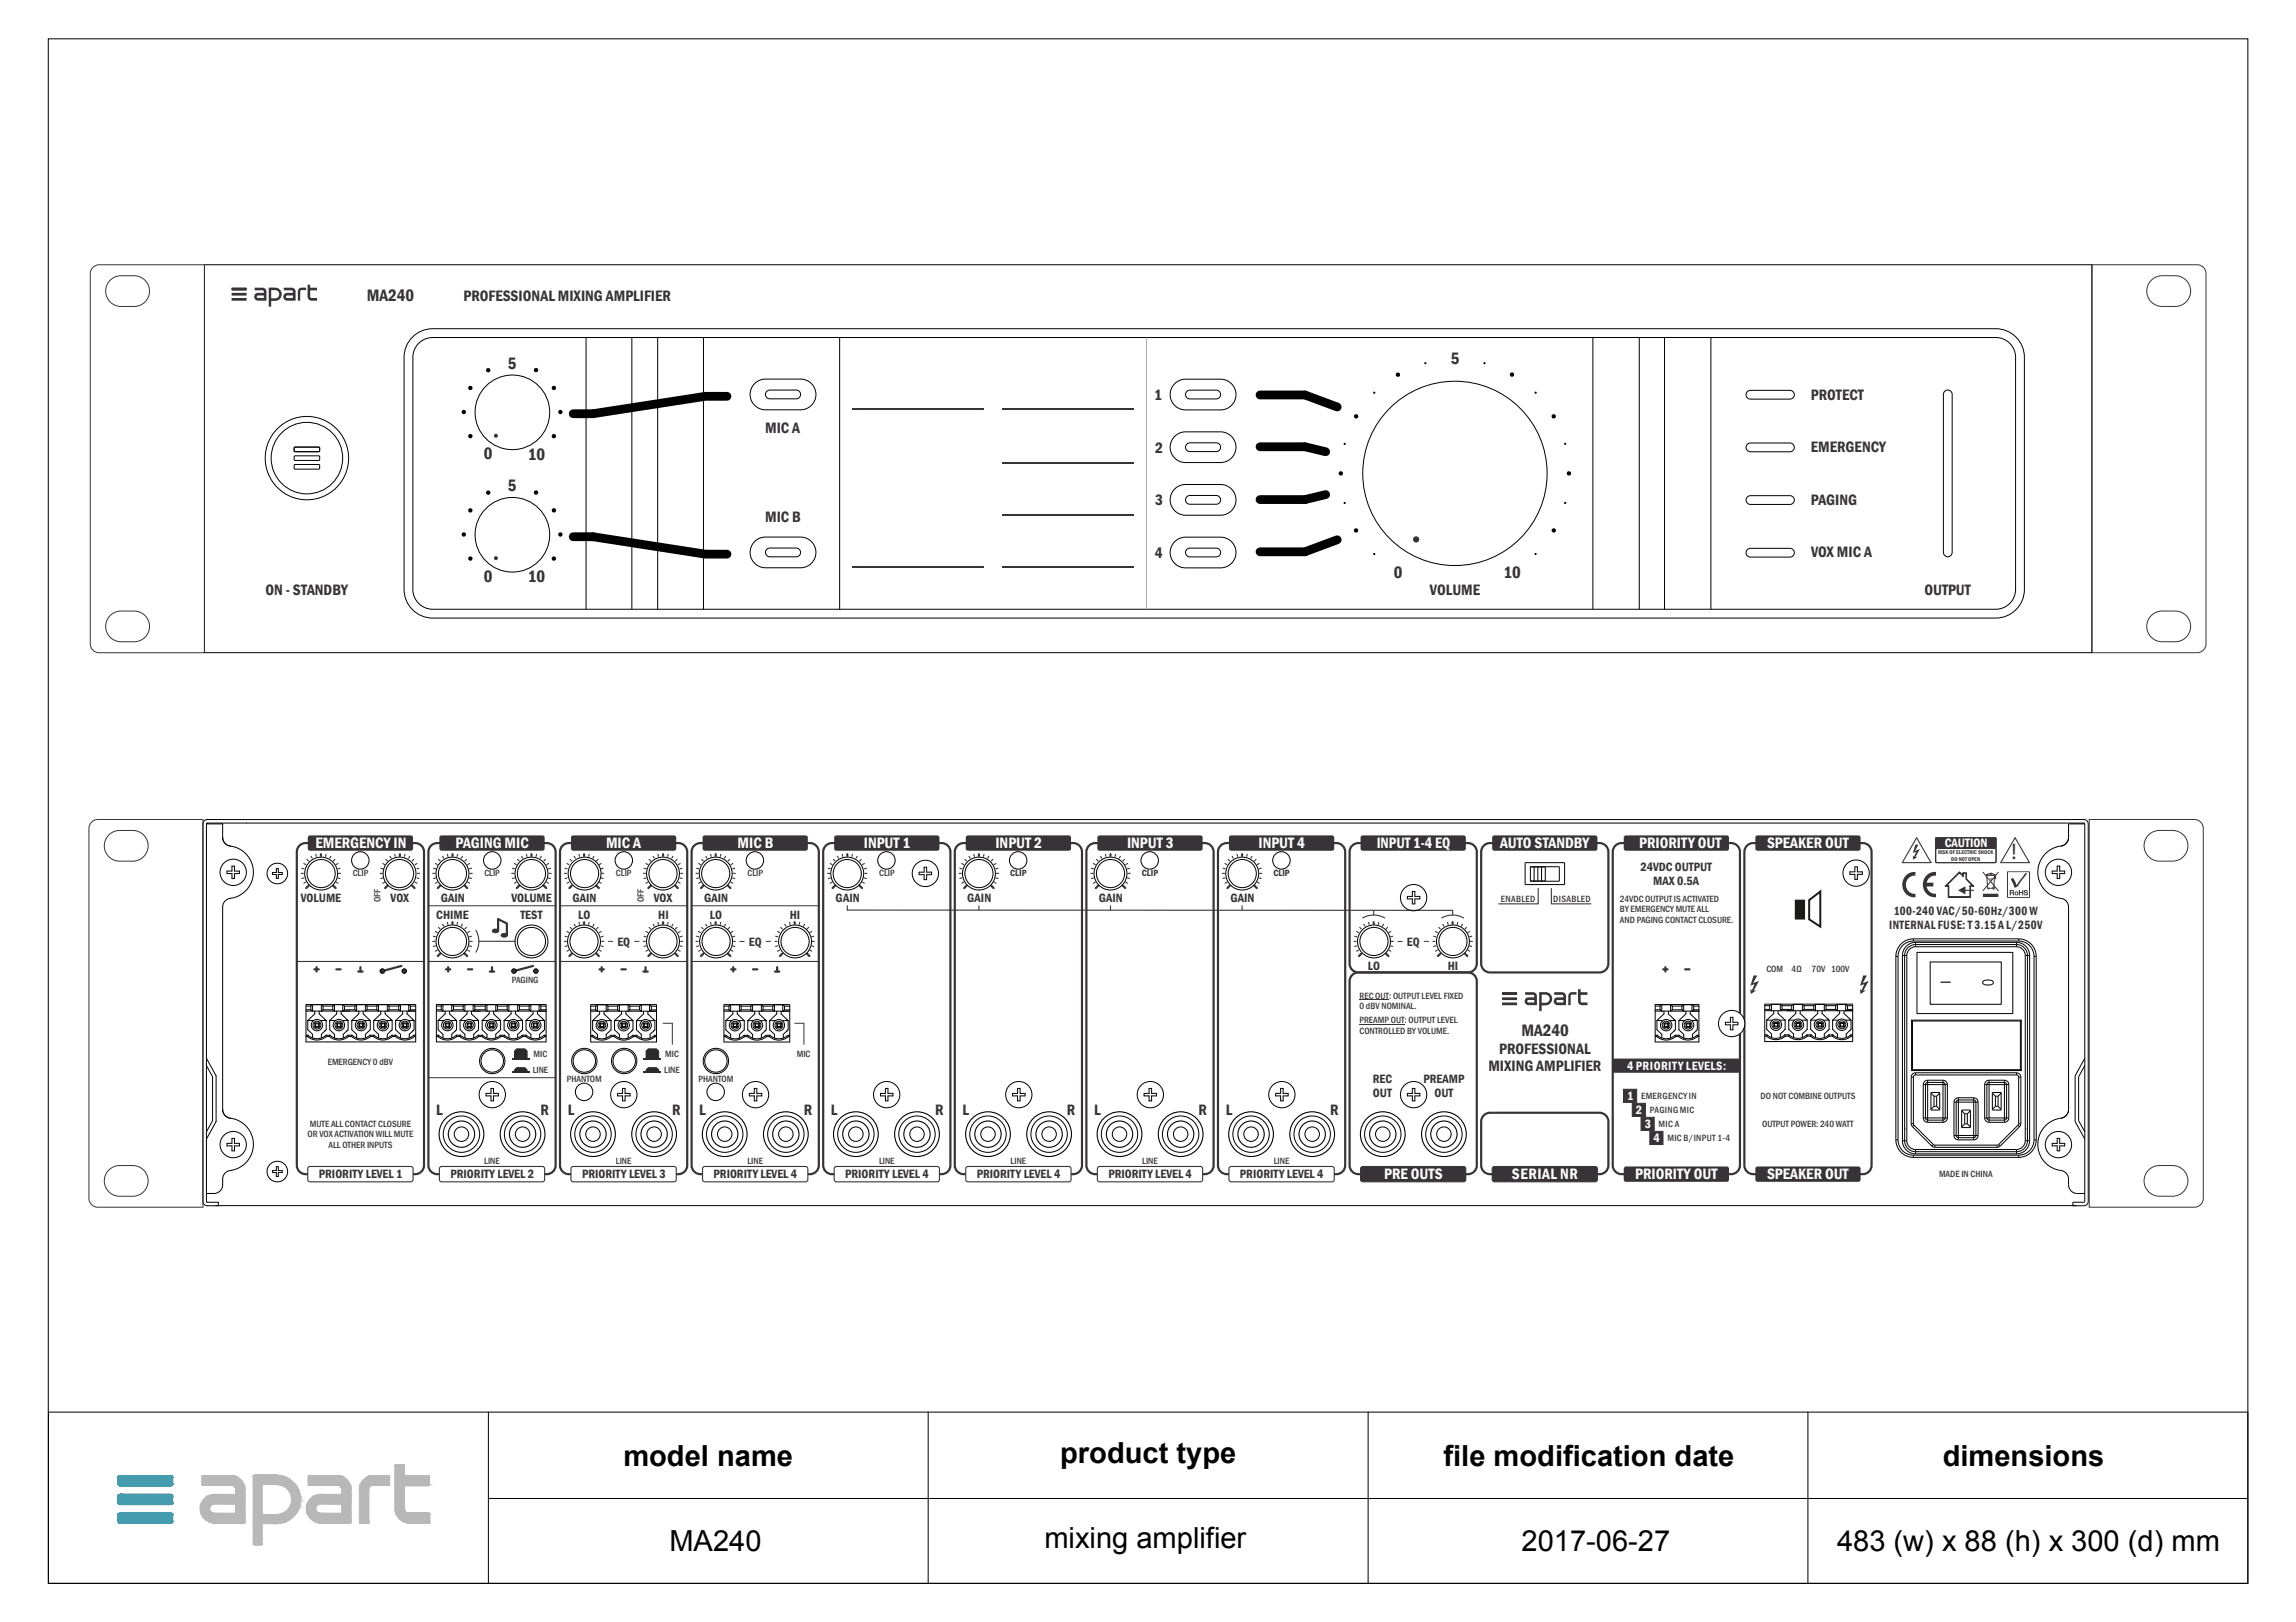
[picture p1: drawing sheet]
<svg xmlns="http://www.w3.org/2000/svg" width="297mm" height="210mm" viewBox="0 0 297 210" stroke-linecap="round" stroke-linejoin="round" font-family="sans-serif">
<defs><g id="words">
<g font-size="3.8">
<text x="80.6" y="189.7">model name</text>
<text x="137.2" y="189.3">product type</text>
<text x="186.8" y="189.7">file modification date</text>
<text x="251.3" y="189.7">dimensions</text>
<text x="86.6" y="200.8">MA240</text>
<text x="135.1" y="200.4">mixing amplifier</text>
<text x="196.8" y="200.8">2017-06-27</text>
<text x="237.7" y="200.8">483 (w) x 88 (h) x 300 (d) mm</text>
</g>
<text font-size="2.9" fill="#383336" x="260.2" y="111.2">!</text>
<g font-size="2.2" fill="#383336">
<text x="47.5" y="38.9">MA240</text>
<text x="65.7" y="47.7">5</text>
<text x="187.7" y="47.1">5</text>
<text x="62.6" y="59.5">0</text>
<text x="68.3" y="59.5">10</text>
<text x="65.7" y="63.5">5</text>
<text x="62.6" y="75.3">0</text>
<text x="68.3" y="75.3">10</text>
<text x="180.3" y="74.8">0</text>
<text x="194.5" y="74.8">10</text>
<text x="196.8" y="134.1">MA240</text>
</g>
<g font-size="2" fill="#383336">
<text x="60" y="38.9">PROFESSIONAL MIXING AMPLIFIER</text>
<text x="149.3" y="51.7">1</text>
<text x="234.3" y="51.8">PROTECT</text>
<text x="99" y="56">MIC A</text>
<text x="149.4" y="58.6">2</text>
<text x="234.3" y="58.5">EMERGENCY</text>
<text x="149.4" y="65.3">3</text>
<text x="234.3" y="65.3">PAGING</text>
<text x="99" y="67.5">MIC B</text>
<text x="34.3" y="77">ON - STANDBY</text>
<text x="149.4" y="72.2">4</text>
<text x="185" y="77">VOLUME</text>
<text x="234.3" y="72.1">VOX MIC A</text>
<text x="249" y="77">OUTPUT</text>
<text x="194" y="136.3">PROFESSIONAL</text>
<text x="192.6" y="138.6">MIXING AMPLIFIER</text>
<text x="56.4" y="144.3">L</text>
<text x="69.9" y="144.3">R</text>
<text x="73.4" y="144.3">L</text>
<text x="87" y="144.3">R</text>
<text x="90.5" y="144.3">L</text>
<text x="104" y="144.3">R</text>
<text x="107.5" y="144.3">L</text>
<text x="121" y="144.3">R</text>
<text x="124.5" y="144.3">L</text>
<text x="138" y="144.3">R</text>
<text x="141.5" y="144.3">L</text>
<text x="155.1" y="144.3">R</text>
<text x="158.6" y="144.3">L</text>
<text x="172.1" y="144.3">R</text>
</g>
<g font-size="2" fill="#fff">
<text x="40.8" y="109.8">EMERGENCY IN</text>
<text x="58.9" y="109.8">PAGING MIC</text>
<text x="78.4" y="109.8">MIC A</text>
<text x="95.4" y="109.8">MIC B</text>
<text x="111.8" y="109.8">INPUT 1</text>
<text x="128.8" y="109.8">INPUT 2</text>
<text x="145.8" y="109.8">INPUT 3</text>
<text x="162.8" y="109.8">INPUT 4</text>
<text x="178.1" y="109.8">INPUT 1-4 EQ</text>
<text x="194.1" y="109.8">AUTO STANDBY</text>
<text x="212.1" y="109.8">PRIORITY OUT</text>
<text x="228.6" y="109.8">SPEAKER OUT</text>
<text x="179.1" y="152.6">PRE OUTS</text>
<text x="195.6" y="152.6">SERIAL NR</text>
<text x="211.5" y="152.6">PRIORITY OUT</text>
<text x="228.6" y="152.6">SPEAKER OUT</text>
</g>
<g font-size="1.6" fill="#383336">
<text x="212.2" y="112.7">24VDC OUTPUT</text>
<text x="38.9" y="116.7">VOLUME</text>
<text x="50.5" y="116.7">VOX</text>
<text x="56.4" y="118.9">CHIME</text>
<text x="57" y="116.7">GAIN</text>
<text x="66.2" y="116.7">VOLUME</text>
<text x="67.3" y="118.9">TEST</text>
<text x="74.1" y="116.7">GAIN</text>
<text x="74.8" y="118.9">LO</text>
<text x="84.6" y="116.7">VOX</text>
<text x="85.2" y="119">HI</text>
<text x="91.1" y="116.7">GAIN</text>
<text x="91.8" y="118.9">LO</text>
<text x="102.2" y="119">HI</text>
<text x="108.1" y="116.7">GAIN</text>
<text x="125.1" y="116.7">GAIN</text>
<text x="142.2" y="116.7">GAIN</text>
<text x="159.2" y="116.7">GAIN</text>
<text x="213.9" y="114.5">MAX 0.5A</text>
<text x="245" y="118.4">100-240 VAC/50-60Hz/300 W</text>
<text x="79.9" y="122.4">EQ</text>
<text x="96.9" y="122.4">EQ</text>
<text x="177" y="125.5">LO</text>
<text x="182" y="122.4">EQ</text>
<text x="187.3" y="125.5">HI</text>
<text x="244.4" y="120.2">INTERNAL FUSE: T 3.15 A L/250V</text>
<text x="177.6" y="140.2">REC</text>
<text x="177.6" y="142">OUT</text>
<text x="184.2" y="140.2">PREAMP</text>
<text x="185.6" y="142">OUT</text>
<text x="41.3" y="152.5">PRIORITY LEVEL 1</text>
<text x="58.3" y="152.5">PRIORITY LEVEL 2</text>
<text x="75.3" y="152.5">PRIORITY LEVEL 3</text>
<text x="92.3" y="152.5">PRIORITY LEVEL 4</text>
<text x="109.3" y="152.5">PRIORITY LEVEL 4</text>
<text x="126.4" y="152.5">PRIORITY LEVEL 4</text>
<text x="143.4" y="152.5">PRIORITY LEVEL 4</text>
<text x="160.4" y="152.5">PRIORITY LEVEL 4</text>
</g>
<g font-size="1.6" fill="#fff">
<text x="251.6" y="109.6">CAUTION</text>
<text x="210.5" y="138.4">4 PRIORITY LEVELS:</text>
<text x="210.5" y="142.4">1</text>
<text x="211.6" y="144.2">2</text>
<text x="212.8" y="146">3</text>
<text x="213.9" y="147.8">4</text>
</g>
<g font-size="1.2" fill="#383336">
<text x="45.6" y="113.4">CLIP</text>
<text x="62.7" y="113.4">CLIP</text>
<text x="79.7" y="113.4">CLIP</text>
<text x="96.7" y="113.4">CLIP</text>
<text x="113.7" y="113.4">CLIP</text>
<text x="130.7" y="113.4">CLIP</text>
<text x="147.7" y="113.4">CLIP</text>
<text x="164.7" y="113.4">CLIP</text>
<text x="49.2" y="116.7" transform="rotate(-90 49.2 116.7)">OFF</text>
<text x="83.3" y="116.7" transform="rotate(-90 83.3 116.7)">OFF</text>
<text x="194.2" y="116.7">ENABLED</text>
<text x="201" y="116.7">DISABLED</text>
<text x="209.6" y="116.7">24VDC OUTPUT IS ACTIVATED</text>
<text x="209.6" y="118">BY EMERGENCY MUTE ALL</text>
<text x="209.6" y="119.4">AND PAGING CONTACT CLOSURE.</text>
<text x="228.5" y="125.8">COM</text>
<text x="231.8" y="125.9">4Ω</text>
<text x="234.4" y="125.8">70V 100V</text>
<text x="66.2" y="127.3">PAGING</text>
<text x="175.9" y="129.2">REC OUT: OUTPUT LEVEL FIXED</text>
<text x="175.9" y="130.6">0 dBV NOMINAL.</text>
<text x="42.4" y="137.8">EMERGENCY 0 dBV</text>
<text x="69" y="136.7">MIC</text>
<text x="86.1" y="136.7">MIC</text>
<text x="103.1" y="136.7">MIC</text>
<text x="175.9" y="132.4">PREAMP OUT: OUTPUT LEVEL</text>
<text x="175.9" y="133.8">CONTROLLED BY VOLUME.</text>
<text x="68.9" y="138.9">LINE</text>
<text x="73.4" y="140">PHANTOM</text>
<text x="85.9" y="138.9">LINE</text>
<text x="90.4" y="140">PHANTOM</text>
<text x="212.3" y="142.2">EMERGENCY IN</text>
<text x="227.8" y="142.2">DO NOT COMBINE OUTPUTS</text>
<text x="39.8" y="147.2">OR VOX ACTIVATION WILL MUTE</text>
<text x="40.1" y="145.8">MUTE ALL CONTACT CLOSURE</text>
<text x="42.5" y="148.5">ALL OTHER INPUTS</text>
<text x="213.4" y="144">PAGING MIC</text>
<text x="214.6" y="145.9">MIC A</text>
<text x="215.7" y="147.6">MIC B/INPUT 1-4</text>
<text x="228" y="145.9">OUTPUT POWER: 240 WATT</text>
<text x="62.7" y="150.6">LINE</text>
<text x="79.7" y="150.6">LINE</text>
<text x="96.7" y="150.6">LINE</text>
<text x="113.7" y="150.6">LINE</text>
<text x="130.8" y="150.6">LINE</text>
<text x="147.8" y="150.6">LINE</text>
<text x="164.8" y="150.6">LINE</text>
<text x="250.9" y="152.3">MADE IN CHINA</text>
</g>
<g font-size=".7" fill="#383336">
<text x="250.7" y="110.5">RISK OF ELECTRIC SHOCK</text>
<text x="252.4" y="111.4">DO NOT OPEN</text>
</g>
</g></defs>
<!-- layer: Layer 1 -->
<path d="M6.3 182.7h284.5v22.2h-284.5zM63.2 193.9h227.6M63.2 182.7v22.2M120.1 182.7v22.2M177 182.7v22.2M233.9 182.7v22.2" fill="none" stroke="#000" stroke-width=".13"/>
<g fill="none" stroke="#00b8de" stroke-width=".13">
<path d="M15.2 191.2h7.2zM15.2 191.2h7.2M15.3 191.1l7.1 .1zM15.3 191.1h7M15.3 191.1h7zM15.3 191h7M15.3 191l7 .1zM15.3 191h6.9M15.3 191h6.9zM15.4 191h6.8zM15.4 191h6.8M15.5 191h6.6z"/>
<path d="M15.5 191h6.7zM22.2 191h-6.8"/>
</g>
<path d="M15.2 191.2l7.2 .8h-7.2z" fill="#00b8de"/>
<path d="M15.2 191.2l7.2 .8h-7.2z" fill="none" stroke="#00b8de" stroke-width=".13"/>
<path d="M15.2 191.2h7.2v.8z" fill="#00b8de"/>
<g fill="none" stroke="#00b8de" stroke-width=".13">
<path d="M15.2 191.2h7.2v.8zM15.2 192h7.2zM15.2 192l7.1 .1zM15.2 193.6l7.2 .1zM15.2 192h7.2M15.2 192.1h7.2M15.2 193.6h7.2M15.3 192.1h7zM15.3 193.6h7.1zM15.3 192.1h7M15.3 193.6h7M15.3 192.2h7"/>
<path d="M15.3 193.5h7M15.3 192.1l7 .1zM15.3 193.5l7 .1zM15.3 192.2h6.9zM15.3 192.2h7zM15.3 193.5h7zM15.3 192.2h6.9M15.3 193.4h6.9M15.3 193.5h6.9zM15.4 192.2l6.8 .1zM15.4 192.2h6.8zM15.4 193.4l6.8 .1z"/>
<path d="M15.4 193.4h6.8zM15.4 192.3h6.7zM15.4 192.3h6.8zM15.4 192.3h6.8M15.5 193.4h6.6M15.5 193.4h6.6zM15.5 192.3h6.6zM15.5 193.4h6.7zM22.2 192.3h-6.8M22.2 193.4h-6.8M22.3 192.2h-7"/>
</g>
<path d="M15.2 193.7l7.2 .7h-7.2z" fill="#00b8de"/>
<path d="M15.2 193.7l7.2 .7h-7.2z" fill="none" stroke="#00b8de" stroke-width=".13"/>
<path d="M15.2 193.7h7.2v.7z" fill="#00b8de"/>
<g fill="none" stroke="#00b8de" stroke-width=".13">
<path d="M15.2 193.7h7.2v.7zM15.2 194.4l7.2 .1zM15.2 194.5h7.1zM15.2 194.5h7.2zM15.2 196l7.2 .1zM15.2 194.4h7.2M15.2 194.5h7.2M15.2 196h7.2M15.2 196.1h7.2M15.3 194.5l7 .1zM15.3 194.5h7zM15.3 196h7.1z"/>
<path d="M15.3 194.6h7M15.3 196h7M15.3 195.9h7M15.3 194.6h7zM15.3 195.9l7 .1zM15.3 194.6h6.9zM15.3 195.9h7zM15.3 194.7h6.9M15.3 194.6l6.9 .1zM15.3 195.9h6.9M15.3 195.9h6.9zM15.4 194.7h6.8z"/>
<path d="M15.4 195.8l6.8 .1zM15.4 195.8h6.8zM15.4 194.7h6.7zM15.5 195.8h6.6zM15.5 195.8h6.6M15.5 194.7h6.6zM15.5 195.8h6.7zM22.2 194.7h-6.8M22.2 195.8h-6.8M22.3 194.6h-7"/>
</g>
<path d="M15.2 196.1l7.2 .7h-7.2z" fill="#00b8de"/>
<path d="M15.2 196.1l7.2 .7h-7.2z" fill="none" stroke="#00b8de" stroke-width=".13"/>
<path d="M15.2 196.1h7.2v.7z" fill="#00b8de"/>
<g fill="none" stroke="#00b8de" stroke-width=".13">
<path d="M15.2 196.1h7.2v.7zM15.2 196.8l7.2 .1zM15.2 196.9h7.1zM15.2 196.9h7.2zM15.2 196.9h7.2M15.3 196.9l7 .1zM15.3 196.9h7zM15.3 197h7M15.3 197h7zM15.3 197l7 .1M15.3 197l6.9 .1zM15.3 197.1h6.9z"/>
<path d="M15.4 197.1h6.8zM15.4 197.1h6.7zM15.5 197.1h6.6zM22.2 197.1h-6.8M22.2 197.1h-6.9"/>
</g>
<path d="M51.2 189.6h1z" fill="#b8b8b8"/>
<path d="M51.2 189.6h1z" fill="none" stroke="#b8b8b8" stroke-width=".13"/>
<path d="M51.2 189.6h1z" fill="#b8b8b8"/>
<path d="M51.2 189.6h1h-1" fill="none" stroke="#b8b8b8" stroke-width=".13"/>
<path d="M51.2 189.6h1z" fill="#b8b8b8"/>
<path d="M51.2 189.6h1h-1" fill="none" stroke="#b8b8b8" stroke-width=".13"/>
<path d="M51.2 189.6h1z" fill="#b8b8b8"/>
<path d="M51.2 189.6h1z" fill="none" stroke="#b8b8b8" stroke-width=".13"/>
<path d="M51.2 189.6h1z" fill="#b8b8b8"/>
<path d="M51.2 189.6h1z" fill="none" stroke="#b8b8b8" stroke-width=".13"/>
<path d="M51.2 189.6h1z" fill="#b8b8b8"/>
<path d="M51.2 189.6h1h-1" fill="none" stroke="#b8b8b8" stroke-width=".13"/>
<path d="M51.2 189.6h1.1z" fill="#b8b8b8"/>
<path d="M51.2 189.6h1.1h-1.1" fill="none" stroke="#b8b8b8" stroke-width=".13"/>
<path d="M51.2 189.6h1.1z" fill="#b8b8b8"/>
<path d="M51.2 189.6h1.1z" fill="none" stroke="#b8b8b8" stroke-width=".13"/>
<path d="M51.1 189.6h1.2z" fill="#b8b8b8"/>
<path d="M51.2 189.6h1.1z" fill="none" stroke="#b8b8b8" stroke-width=".13"/>
<path d="M51.2 189.6h1.1z" fill="#b8b8b8"/>
<path d="M51.2 189.6h1.1z" fill="none" stroke="#b8b8b8" stroke-width=".13"/>
<path d="M51.1 189.6h1.2z" fill="#b8b8b8"/>
<path d="M51.1 189.6h1.2h-1.2" fill="none" stroke="#b8b8b8" stroke-width=".13"/>
<path d="M51.1 189.6h1.2z" fill="#b8b8b8"/>
<path d="M51.1 189.6h1.2z" fill="none" stroke="#b8b8b8" stroke-width=".13"/>
<path d="M51.1 189.6h1.2z" fill="#b8b8b8"/>
<path d="M51.1 189.6h1.2z" fill="none" stroke="#b8b8b8" stroke-width=".13"/>
<path d="M51.1 189.6h1.2z" fill="#b8b8b8"/>
<path d="M51.1 189.6h1.2h-1.2" fill="none" stroke="#b8b8b8" stroke-width=".13"/>
<path d="M51.1 189.6h1.2z" fill="#b8b8b8"/>
<path d="M51.1 189.6h1.2z" fill="none" stroke="#b8b8b8" stroke-width=".13"/>
<path d="M51.1 189.6h1.2z" fill="#b8b8b8"/>
<path d="M51.1 189.6h1.2z" fill="none" stroke="#b8b8b8" stroke-width=".13"/>
<path d="M51.1 189.6h1.2z" fill="#b8b8b8"/>
<path d="M51.1 189.6h1.2h-1.2" fill="none" stroke="#b8b8b8" stroke-width=".13"/>
<path d="M51.1 189.6h1.2z" fill="#b8b8b8"/>
<path d="M51.1 189.6h1.2h-1.2" fill="none" stroke="#b8b8b8" stroke-width=".13"/>
<path d="M51.1 189.6h1.2z" fill="#b8b8b8"/>
<path d="M51.1 189.6h1.2z" fill="none" stroke="#b8b8b8" stroke-width=".13"/>
<path d="M51.1 189.6h1.2z" fill="#b8b8b8"/>
<path d="M51.1 189.6h1.2z" fill="none" stroke="#b8b8b8" stroke-width=".13"/>
<path d="M51.1 189.6h1.2z" fill="#b8b8b8"/>
<path d="M51.1 189.6h1.2h-1.2" fill="none" stroke="#b8b8b8" stroke-width=".13"/>
<path d="M51.1 189.6h1.2z" fill="#b8b8b8"/>
<path d="M51.1 189.6h1.2z" fill="none" stroke="#b8b8b8" stroke-width=".13"/>
<path d="M51.1 189.6h1.2z" fill="#b8b8b8"/>
<path d="M51.1 189.6h1.2z" fill="none" stroke="#b8b8b8" stroke-width=".13"/>
<path d="M51.1 189.6h1.2z" fill="#b8b8b8"/>
<path d="M51.1 189.6h1.2z" fill="none" stroke="#b8b8b8" stroke-width=".13"/>
<path d="M51.1 189.6h1.2z" fill="#b8b8b8"/>
<path d="M51.1 189.6h1.2h-1.2" fill="none" stroke="#b8b8b8" stroke-width=".13"/>
<path d="M51.1 189.6h1.2z" fill="#b8b8b8"/>
<path d="M51.1 189.6h1.2h-1.2" fill="none" stroke="#b8b8b8" stroke-width=".13"/>
<path d="M51.1 189.6l1.2 .1z" fill="#b8b8b8"/>
<path d="M51.1 189.6l1.2 .1z" fill="none" stroke="#b8b8b8" stroke-width=".13"/>
<path d="M51.1 189.6l1.2 .1z" fill="#b8b8b8"/>
<path d="M51.1 189.6l1.2 .1z" fill="none" stroke="#b8b8b8" stroke-width=".13"/>
<path d="M51.1 189.7h1.2z" fill="#b8b8b8"/>
<path d="M51.1 189.7h1.2h-1.2" fill="none" stroke="#b8b8b8" stroke-width=".13"/>
<path d="M51.1 189.7h1.2z" fill="#b8b8b8"/>
<path d="M51.1 189.7h1.2h-1.2" fill="none" stroke="#b8b8b8" stroke-width=".13"/>
<path d="M51.1 189.7h1.2z" fill="#b8b8b8"/>
<path d="M51.1 189.7h1.2z" fill="none" stroke="#b8b8b8" stroke-width=".13"/>
<path d="M51.1 189.7h1.2z" fill="#b8b8b8"/>
<g fill="none" stroke="#b8b8b8" stroke-width=".13">
<path d="M26.2 191h3.8zM26.2 191h3.8M32.8 190.9l3.4 .1zM32.8 190.9h3.2zM32.8 190.9h3.2M32.9 190.9h3zM32.9 190.9h3.1zM36.2 190.9h-3.4M40 191h3.7zM40 191h3.7M48.2 191h2.1M48.2 191h2.1h-2.1"/>
<path d="M48.2 191h2.1zM51.1 189.7h1.2z"/>
</g>
<path d="M51.1 189.7l1.2 1.3h-1.2z" fill="#b8b8b8"/>
<path d="M51.1 189.7l1.2 1.3h-1.2z" fill="none" stroke="#b8b8b8" stroke-width=".13"/>
<path d="M51.1 189.7h1.2v1.3z" fill="#b8b8b8"/>
<g fill="none" stroke="#b8b8b8" stroke-width=".13">
<path d="M26.1 191h4.4M26.1 191.1h4.5M26.1 192.1h5.5M26.1 191.1h4.5zM26.1 191.1l4.8 .2h-4.8zM26.1 191.1h4.5l.3 .2zM26.1 191.3l5.1 .2h-5.1zM26.1 191.3h4.8l.3 .2zM26.1 191.5l5.3 .2h-5.3zM26.1 191.5h5.1l.2 .2zM26.1 191.7l5.4 .3h-5.4zM26.1 191.7h5.3l.1 .3z"/>
<path d="M26.1 192l5.5 .1zM26.1 192.1h5.5zM26.1 191h4.4zM26.1 191h4.3zM26.1 191h4.3M26.2 191h4.1M26.2 191h4.1zM26.2 191h4.1h-4.1M26.2 191h4zM26.2 191h3.9zM26.2 191h3.8zM30.1 191h-3.9"/>
<path d="M32.7 191h3.8M32.7 191h3.9M32.7 191.1h4.2M32.7 191h3.9zM32.7 191l4.2 .1h-4.2zM32.7 191h3.9l.3 .1zM32.7 191.1l4.7 .2h-4.7zM32.7 191.1h4.2l.5 .2zM32.7 191.3l5.1 .3h-5.1zM32.7 191.3h4.7l.4 .3zM32.7 191.6l5.4 .4h-5.4zM32.7 191.6h5.1l.3 .4z"/>
<path d="M32.7 192l5.5 .1h-5.5zM32.7 192h5.4l.1 .1zM32.8 191h3.6zM32.8 191h3.6h-3.6M32.8 191h3.7zM32.8 191h3.6M32.8 191h3.5zM39.9 191l4.4 .1zM39.9 191.1h4.4zM39.9 191.1l4.7 .2h-4.7zM39.9 191.1h4.4l.3 .2zM39.9 191.3l5 .2h-5z"/>
<path d="M39.9 191.3h4.7l.3 .2zM39.9 191.5l5.2 .2h-5.2zM39.9 191.5h5l.2 .2zM39.9 191.7l5.4 .3h-5.4zM39.9 191.7h5.2l.2 .3zM39.9 192l5.4 .1zM39.9 192.1h5.4zM39.9 191h4.3zM39.9 191h4.4M39.9 191.1h4.4M39.9 192.1h5.4M39.9 191h4.2z"/>
<path d="M39.9 191h4.1zM39.9 191h4.2M39.9 191h4.1M39.9 191h4zM39.9 191h3.9zM40 191h3.8zM43.8 191h-3.9M46.6 192.1h3.8M46.6 192.1h3.8zM46.7 192l3.7 .1zM46.8 191.7l3.6 .3h-3.7zM46.8 191.7h3.6v.3z"/>
<path d="M47 191.5l.3-.2 3.1 .2zM47 191.5l3.4 .2h-3.6zM47 191.5h3.4v.2zM47.3 191.3h3.1v.2zM47.3 191.3l.3-.2 2.8 .2zM47.6 191.1h2.8zM47.6 191.1h2.8v.2zM47.6 191.1h2.8M47.7 191h2.7M47.7 191.1h2.7zM47.7 191h2.7zM47.7 191l2.7 .1z"/>
<path d="M47.8 191h2.6h-2.6M47.8 191h2.6zM47.9 191h2.5zM47.9 191h2.5h-2.5M48 191h2.4zM48.1 191h2.2zM48.1 191h2.2M48.1 191h2.3zM48.2 191h2.1zM50.4 191h-2.5M50.4 191h-2.6M50.4 192.1h-3.8"/>
<path d="M51.1 189.7h1.2v1.3zM51.1 191h4.4h-4.4M51.1 191h4.4zM51.1 191h4.5zM51.1 191l4.5 .1zM51.1 191h4.4M51.1 191h4.5M51.1 191.1h4.5"/>
</g>
<path d="M26.1 191.2h4.8M39.9 191.2h4.7M47.3 191.2h3.1" fill="none" stroke="#b8b8b8" stroke-width=".17"/>
<path d="M26.1 191.4h5.1M32.7 191.2h4.7M39.9 191.4h5M50.4 191.4h-3.4" fill="none" stroke="#b8b8b8" stroke-width=".21"/>
<path d="M26.1 191.9h5.4M32.7 191.5h5.1M39.9 191.9h5.4M46.7 191.9h3.7" fill="none" stroke="#b8b8b8" stroke-width=".3"/>
<path d="M26.1 191.6h5.3M39.9 191.6h5.2M46.8 191.6h3.6" fill="none" stroke="#b8b8b8" stroke-width=".25"/>
<path d="M32.7 191.8h5.4" fill="none" stroke="#b8b8b8" stroke-width=".34"/>
<path d="M32.7 192h5.5" fill="none" stroke="#b8b8b8" stroke-width=".15"/>
<path d="M51.1 191.1l4.5 1h-4.5z" fill="#b8b8b8"/>
<path d="M51.1 191.1l4.5 1h-4.5z" fill="none" stroke="#b8b8b8" stroke-width=".13"/>
<path d="M51.1 191.1h4.5v1z" fill="#b8b8b8"/>
<g fill="none" stroke="#b8b8b8" stroke-width=".13">
<path d="M26.1 192.1h5.5M26.1 192.1h5.5zM26.1 192.1l5.5 .1zM26.1 192.2h5.5M26.2 192.2h5.4zM26.2 192.2h5.4h-5.4M26.2 192.2h5.4M35.9 192.1l2.4 .1zM38.3 192.1h-2.4M39.9 192.1h5.4zM39.9 192.1h5.4M39.9 192.1l5.4 .1z"/>
<path d="M39.9 192.2h5.4h-5.4M39.9 192.2h5.4M39.9 192.2h5.4zM40 192.2h5.3zM40 192.2h5.3h-5.3M46.6 192.2h3.7h-3.7M46.6 192.2h3.8zM46.6 192.2h3.7zM46.6 192.2h3.7M46.6 192.1h3.8zM46.6 192.1l3.8 .1zM46.6 192.1h3.8"/>
<path d="M50.4 192.2h-3.8M51.1 191.1h4.5v1zM51.1 192.1h4.5zM51.1 192.1l4.5 .1zM51.1 192.2h4.4zM51.1 192.2h4.4h-4.4M51.1 192.1h4.5M51.1 192.2h4.5M55.5 192.2h-4.4M55.6 192.2h-4.5"/>
</g>
<path d="M46.6 192.2h1.5z" fill="#b8b8b8"/>
<path d="M46.6 192.2h1.5z" fill="none" stroke="#b8b8b8" stroke-width=".13"/>
<path d="M46.6 192.2h1.6z" fill="#b8b8b8"/>
<path d="M46.6 192.2h1.6z" fill="none" stroke="#b8b8b8" stroke-width=".13"/>
<path d="M43.7 192.2h1.6z" fill="#b8b8b8"/>
<path d="M43.7 192.2h1.6z" fill="none" stroke="#b8b8b8" stroke-width=".13"/>
<path d="M43.7 192.2h1.6z" fill="#b8b8b8"/>
<path d="M43.7 192.2h1.6z" fill="none" stroke="#b8b8b8" stroke-width=".13"/>
<path d="M30 192.2h1.6z" fill="#b8b8b8"/>
<path d="M30 192.2h1.6z" fill="none" stroke="#b8b8b8" stroke-width=".13"/>
<path d="M30 192.2h1.6z" fill="#b8b8b8"/>
<path d="M30 192.2h1.6zM51.1 192.2h4.4zM51.1 192.2h4.4h-4.4M51.1 192.2h4.3h-4.3M55.5 192.2h-4.4" fill="none" stroke="#b8b8b8" stroke-width=".13"/>
<path d="M46.6 192.2l1.4 .1z" fill="#b8b8b8"/>
<path d="M46.6 192.2l1.4 .1z" fill="none" stroke="#b8b8b8" stroke-width=".13"/>
<path d="M46.6 192.2h1.5z" fill="#b8b8b8"/>
<path d="M46.6 192.2h1.5z" fill="none" stroke="#b8b8b8" stroke-width=".13"/>
<path d="M43.8 192.2l1.6 .1z" fill="#b8b8b8"/>
<path d="M43.8 192.2l1.6 .1z" fill="none" stroke="#b8b8b8" stroke-width=".13"/>
<path d="M43.8 192.2l1.6 .1z" fill="#b8b8b8"/>
<path d="M43.8 192.2l1.6 .1z" fill="none" stroke="#b8b8b8" stroke-width=".13"/>
<path d="M30.1 192.2l1.5 .1z" fill="#b8b8b8"/>
<path d="M30.1 192.2l1.5 .1z" fill="none" stroke="#b8b8b8" stroke-width=".13"/>
<path d="M30.1 192.2l1.5 .1z" fill="#b8b8b8"/>
<path d="M30.1 192.2l1.5 .1zM36.3 192.2l2.1 .1h-1.8zM36.3 192.2h2l.1 .1zM38.4 192.2h-2.1" fill="none" stroke="#b8b8b8" stroke-width=".13"/>
<path d="M46.6 192.3h1.3h-1.4z" fill="#b8b8b8"/>
<path d="M46.6 192.3h1.3h-1.4z" fill="none" stroke="#b8b8b8" stroke-width=".13"/>
<path d="M46.6 192.3h1.4z" fill="#b8b8b8"/>
<path d="M46.6 192.3h1.4z" fill="none" stroke="#b8b8b8" stroke-width=".13"/>
<path d="M43.9 192.3h1.5z" fill="#b8b8b8"/>
<path d="M43.9 192.3h1.5z" fill="none" stroke="#b8b8b8" stroke-width=".13"/>
<path d="M43.9 192.3h1.5z" fill="#b8b8b8"/>
<path d="M43.9 192.3h1.5z" fill="none" stroke="#b8b8b8" stroke-width=".13"/>
<path d="M30.2 192.3h1.4z" fill="#b8b8b8"/>
<path d="M30.2 192.3h1.4z" fill="none" stroke="#b8b8b8" stroke-width=".13"/>
<path d="M30.2 192.3h1.4z" fill="#b8b8b8"/>
<path d="M30.2 192.3h1.4z" fill="none" stroke="#b8b8b8" stroke-width=".13"/>
<path d="M46.5 192.3l1.4 .1z" fill="#b8b8b8"/>
<path d="M46.5 192.3l1.4 .1z" fill="none" stroke="#b8b8b8" stroke-width=".13"/>
<path d="M46.5 192.3h1.4z" fill="#b8b8b8"/>
<path d="M46.5 192.3h1.4z" fill="none" stroke="#b8b8b8" stroke-width=".13"/>
<path d="M44 192.3l1.4 .1z" fill="#b8b8b8"/>
<path d="M44 192.3l1.4 .1z" fill="none" stroke="#b8b8b8" stroke-width=".13"/>
<path d="M44 192.3l1.4 .1z" fill="#b8b8b8"/>
<path d="M44 192.3l1.4 .1z" fill="none" stroke="#b8b8b8" stroke-width=".13"/>
<path d="M30.3 192.3l1.3 .1z" fill="#b8b8b8"/>
<path d="M30.3 192.3l1.3 .1z" fill="none" stroke="#b8b8b8" stroke-width=".13"/>
<path d="M30.3 192.3l1.3 .1z" fill="#b8b8b8"/>
<path d="M30.3 192.3l1.3 .1z" fill="none" stroke="#b8b8b8" stroke-width=".13"/>
<path d="M36.6 192.3l1.8 .1z" fill="#b8b8b8"/>
<path d="M36.6 192.3l1.8 .1z" fill="none" stroke="#b8b8b8" stroke-width=".13"/>
<path d="M36.6 192.3l1.8 .1z" fill="#b8b8b8"/>
<path d="M36.6 192.3l1.8 .1z" fill="none" stroke="#b8b8b8" stroke-width=".13"/>
<path d="M46.5 192.4h1.4h-1.4z" fill="#b8b8b8"/>
<path d="M46.5 192.4h1.4h-1.4z" fill="none" stroke="#b8b8b8" stroke-width=".13"/>
<path d="M46.5 192.4h1.4z" fill="#b8b8b8"/>
<path d="M46.5 192.4h1.4z" fill="none" stroke="#b8b8b8" stroke-width=".13"/>
<path d="M44 192.4h1.4z" fill="#b8b8b8"/>
<path d="M44 192.4h1.4z" fill="none" stroke="#b8b8b8" stroke-width=".13"/>
<path d="M44 192.4h1.4z" fill="#b8b8b8"/>
<path d="M44 192.4h1.4z" fill="none" stroke="#b8b8b8" stroke-width=".13"/>
<path d="M30.3 192.4h1.4z" fill="#b8b8b8"/>
<path d="M30.3 192.4h1.4z" fill="none" stroke="#b8b8b8" stroke-width=".13"/>
<path d="M30.3 192.4h1.4z" fill="#b8b8b8"/>
<path d="M30.3 192.4h1.4z" fill="none" stroke="#b8b8b8" stroke-width=".13"/>
<path d="M36.7 192.4l1.8 .1h-1.6z" fill="#b8b8b8"/>
<path d="M36.7 192.4l1.8 .1h-1.6z" fill="none" stroke="#b8b8b8" stroke-width=".13"/>
<path d="M36.7 192.4h1.7l.1 .1z" fill="#b8b8b8"/>
<path d="M36.7 192.4h1.7l.1 .1z" fill="none" stroke="#b8b8b8" stroke-width=".13"/>
<path d="M46.5 192.4l1.3 .1h-1.3z" fill="#b8b8b8"/>
<path d="M46.5 192.4l1.3 .1h-1.3z" fill="none" stroke="#b8b8b8" stroke-width=".13"/>
<path d="M46.5 192.4h1.4l-.1 .1z" fill="#b8b8b8"/>
<path d="M46.5 192.4h1.4l-.1 .1z" fill="none" stroke="#b8b8b8" stroke-width=".13"/>
<path d="M44.1 192.4l1.3 .1h-1.3z" fill="#b8b8b8"/>
<path d="M44.1 192.4l1.3 .1h-1.3z" fill="none" stroke="#b8b8b8" stroke-width=".13"/>
<path d="M44.1 192.4h1.3v.1z" fill="#b8b8b8"/>
<path d="M44.1 192.4h1.3v.1z" fill="none" stroke="#b8b8b8" stroke-width=".13"/>
<path d="M30.3 192.4l1.4 .1h-1.3z" fill="#b8b8b8"/>
<path d="M30.3 192.4l1.4 .1h-1.3z" fill="none" stroke="#b8b8b8" stroke-width=".13"/>
<path d="M30.3 192.4h1.4v.1z" fill="#b8b8b8"/>
<path d="M30.3 192.4h1.4v.1z" fill="none" stroke="#b8b8b8" stroke-width=".13"/>
<path d="M46.5 192.5l1.3 .1h-1.3z" fill="#b8b8b8"/>
<path d="M46.5 192.5l1.3 .1h-1.3z" fill="none" stroke="#b8b8b8" stroke-width=".13"/>
<path d="M46.5 192.5h1.3v.1z" fill="#b8b8b8"/>
<path d="M46.5 192.5h1.3v.1z" fill="none" stroke="#b8b8b8" stroke-width=".13"/>
<path d="M44.1 192.5l1.3 .1h-1.2z" fill="#b8b8b8"/>
<path d="M44.1 192.5l1.3 .1h-1.2z" fill="none" stroke="#b8b8b8" stroke-width=".13"/>
<path d="M44.1 192.5h1.3v.1z" fill="#b8b8b8"/>
<path d="M44.1 192.5h1.3v.1z" fill="none" stroke="#b8b8b8" stroke-width=".13"/>
<path d="M30.4 192.5l1.3 .1h-1.3z" fill="#b8b8b8"/>
<path d="M30.4 192.5l1.3 .1h-1.3z" fill="none" stroke="#b8b8b8" stroke-width=".13"/>
<path d="M30.4 192.5h1.3v.1z" fill="#b8b8b8"/>
<path d="M30.4 192.5h1.3v.1z" fill="none" stroke="#b8b8b8" stroke-width=".13"/>
<path d="M46.5 192.6l1.2 .1h-1.2z" fill="#b8b8b8"/>
<path d="M46.5 192.6l1.2 .1h-1.2z" fill="none" stroke="#b8b8b8" stroke-width=".13"/>
<path d="M46.5 192.6h1.3l-.1 .1z" fill="#b8b8b8"/>
<path d="M46.5 192.6h1.3l-.1 .1z" fill="none" stroke="#b8b8b8" stroke-width=".13"/>
<path d="M44.2 192.6l1.2 .1h-1.2z" fill="#b8b8b8"/>
<path d="M44.2 192.6l1.2 .1h-1.2z" fill="none" stroke="#b8b8b8" stroke-width=".13"/>
<path d="M44.2 192.6h1.2v.1z" fill="#b8b8b8"/>
<path d="M44.2 192.6h1.2v.1z" fill="none" stroke="#b8b8b8" stroke-width=".13"/>
<path d="M30.4 192.6l1.3 .1h-1.2z" fill="#b8b8b8"/>
<path d="M30.4 192.6l1.3 .1h-1.2z" fill="none" stroke="#b8b8b8" stroke-width=".13"/>
<path d="M30.4 192.6h1.3v.1z" fill="#b8b8b8"/>
<path d="M30.4 192.6h1.3v.1z" fill="none" stroke="#b8b8b8" stroke-width=".13"/>
<path d="M46.5 192.7h1.2z" fill="#b8b8b8"/>
<path d="M46.5 192.7h1.2h-1.2" fill="none" stroke="#b8b8b8" stroke-width=".13"/>
<path d="M46.5 192.7h1.2z" fill="#b8b8b8"/>
<path d="M46.5 192.7h1.2h-1.2" fill="none" stroke="#b8b8b8" stroke-width=".13"/>
<path d="M44.2 192.7h1.2z" fill="#b8b8b8"/>
<path d="M44.2 192.7h1.2h-1.2" fill="none" stroke="#b8b8b8" stroke-width=".13"/>
<path d="M44.2 192.7h1.2z" fill="#b8b8b8"/>
<path d="M44.2 192.7h1.2h-1.2" fill="none" stroke="#b8b8b8" stroke-width=".13"/>
<path d="M30.5 192.7h1.2z" fill="#b8b8b8"/>
<path d="M30.5 192.7h1.2h-1.2" fill="none" stroke="#b8b8b8" stroke-width=".13"/>
<path d="M30.5 192.7h1.2z" fill="#b8b8b8"/>
<path d="M30.5 192.7h1.2h-1.2" fill="none" stroke="#b8b8b8" stroke-width=".13"/>
<path d="M36.9 192.5l1.7 .2h-1.4z" fill="#b8b8b8"/>
<path d="M36.9 192.5l1.7 .2h-1.4z" fill="none" stroke="#b8b8b8" stroke-width=".13"/>
<path d="M36.9 192.5h1.6l.1 .2z" fill="#b8b8b8"/>
<path d="M36.9 192.5h1.6l.1 .2z" fill="none" stroke="#b8b8b8" stroke-width=".13"/>
<path d="M37.2 192.7l1.5 .1h-1.4z" fill="#b8b8b8"/>
<path d="M37.2 192.7l1.5 .1h-1.4z" fill="none" stroke="#b8b8b8" stroke-width=".13"/>
<path d="M37.2 192.7h1.4l.1 .1z" fill="#b8b8b8"/>
<path d="M37.2 192.7h1.4l.1 .1z" fill="none" stroke="#b8b8b8" stroke-width=".13"/>
<path d="M37.3 192.8l1.4 .2h-1.3z" fill="#b8b8b8"/>
<path d="M37.3 192.8l1.4 .2h-1.3z" fill="none" stroke="#b8b8b8" stroke-width=".13"/>
<path d="M37.3 192.8h1.4v.2z" fill="#b8b8b8"/>
<path d="M37.3 192.8h1.4v.2z" fill="none" stroke="#b8b8b8" stroke-width=".13"/>
<path d="M37.4 193l1.4 .3h-1.2z" fill="#b8b8b8"/>
<path d="M37.4 193l1.4 .3h-1.2z" fill="none" stroke="#b8b8b8" stroke-width=".13"/>
<path d="M37.4 193h1.3l.1 .3z" fill="#b8b8b8"/>
<path d="M37.4 193h1.3l.1 .3z" fill="none" stroke="#b8b8b8" stroke-width=".13"/>
<path d="M37.6 193.3h1.2z" fill="#b8b8b8"/>
<path d="M37.6 193.3h1.2z" fill="none" stroke="#b8b8b8" stroke-width=".13"/>
<path d="M37.6 193.3h1.2z" fill="#b8b8b8"/>
<path d="M37.6 193.3h1.2z" fill="none" stroke="#b8b8b8" stroke-width=".13"/>
<path d="M44.2 192.7l1.2 .7h-1.2z" fill="#b8b8b8"/>
<path d="M44.2 192.7l1.2 .7h-1.2z" fill="none" stroke="#b8b8b8" stroke-width=".13"/>
<path d="M44.2 192.7h1.2v.7z" fill="#b8b8b8"/>
<path d="M44.2 192.7h1.2v.7z" fill="none" stroke="#b8b8b8" stroke-width=".13"/>
<path d="M30.5 192.7l1.2 .7h-1.2z" fill="#b8b8b8"/>
<path d="M30.5 192.7l1.2 .7h-1.2z" fill="none" stroke="#b8b8b8" stroke-width=".13"/>
<path d="M30.5 192.7h1.2v.7z" fill="#b8b8b8"/>
<g fill="none" stroke="#b8b8b8" stroke-width=".13">
<path d="M26.9 193.6l.3-.1 4.5 .1zM26.9 193.5h4.8M27.2 193.5h4.5zM27.2 193.5h4.5v.1zM27.2 193.4h4.5M27.6 193.4l4.1 .1zM30.5 192.7h1.2v.7zM40.7 193.6l.3-.1 4.4 .1zM40.7 193.5h4.7M41 193.4h4.4M41 193.5h4.4zM41 193.5h4.4v.1z"/>
<path d="M41.3 193.4l4.1 .1z"/>
</g>
<path d="M37.6 193.3l1.3 .4h-1.2z" fill="#b8b8b8"/>
<path d="M37.6 193.3l1.3 .4h-1.2z" fill="none" stroke="#b8b8b8" stroke-width=".13"/>
<path d="M37.6 193.3h1.2l.1 .4z" fill="#b8b8b8"/>
<path d="M26.6 193.7l.3-.1 4.8 .1zM26.9 193.6h4.8v.1zM37.6 193.3h1.2l.1 .4zM40.4 193.7l.3-.1 4.7 .1zM40.7 193.6h4.7v.1z" fill="none" stroke="#b8b8b8" stroke-width=".13"/>
<path d="M26.6 193.7h5.1M40.4 193.7h5" fill="none" stroke="#b8b8b8" stroke-width=".19"/>
<path d="M37.7 193.7l1.2 .1h-1.2z" fill="#b8b8b8"/>
<path d="M37.7 193.7l1.2 .1h-1.2z" fill="none" stroke="#b8b8b8" stroke-width=".13"/>
<path d="M37.7 193.7h1.2v.1z" fill="#b8b8b8"/>
<path d="M26.4 194l.2-.3 5.1 .3zM26.6 193.7h5.1v.3zM37.7 193.7h1.2v.1zM40.1 194l.3-.3 5 .3zM40.4 193.7h5v.3z" fill="none" stroke="#b8b8b8" stroke-width=".13"/>
<path d="M26.4 193.9h5.3M40.1 193.9h5.3" fill="none" stroke="#b8b8b8" stroke-width=".23"/>
<path d="M37.7 193.8l1.2 .2h-1.2z" fill="#b8b8b8"/>
<path d="M37.7 193.8l1.2 .2h-1.2z" fill="none" stroke="#b8b8b8" stroke-width=".13"/>
<path d="M37.7 193.8h1.2v.2z" fill="#b8b8b8"/>
<path d="M26.4 194l5.3 .3h-5.5zM26.4 194h5.3v.3zM37.7 193.8h1.2v.2zM40.1 194l5.3 .3h-5.5zM40.1 194h5.3v.3z" fill="none" stroke="#b8b8b8" stroke-width=".13"/>
<path d="M31.7 194.1h-5.5M45.4 194.1h-5.5" fill="none" stroke="#b8b8b8" stroke-width=".28"/>
<path d="M37.7 194l1.2 .3h-1.2z" fill="#b8b8b8"/>
<path d="M37.7 194l1.2 .3h-1.2z" fill="none" stroke="#b8b8b8" stroke-width=".13"/>
<path d="M37.7 194h1.2v.3z" fill="#b8b8b8"/>
<path d="M37.7 194h1.2v.3z" fill="none" stroke="#b8b8b8" stroke-width=".13"/>
<path d="M37.7 194.3l1.2 .1h-1.2z" fill="#b8b8b8"/>
<path d="M37.7 194.3l1.2 .1h-1.2z" fill="none" stroke="#b8b8b8" stroke-width=".13"/>
<path d="M37.7 194.3h1.2v.1z" fill="#b8b8b8"/>
<path d="M26 194.6h5.7h-5.7zM26 194.6h5.7zM26.2 194.3l5.5 .3h-5.7zM26.2 194.3h5.5v.3zM31.7 194.6h-5.7M37.7 194.3h1.2v.1zM39.7 194.6h5.7M39.8 194.6h5.6h-5.7zM39.8 194.6h5.6zM39.9 194.3l5.5 .3h-5.6zM39.9 194.3h5.5v.3z" fill="none" stroke="#b8b8b8" stroke-width=".13"/>
<path d="M26 194.4h5.7M39.8 194.4h5.6" fill="none" stroke="#b8b8b8" stroke-width=".3"/>
<path d="M39.7 194.6l1.6 .1z" fill="#b8b8b8"/>
<path d="M39.7 194.6l1.6 .1z" fill="none" stroke="#b8b8b8" stroke-width=".13"/>
<path d="M39.7 194.6h1.7z" fill="#b8b8b8"/>
<path d="M39.7 194.6h1.7z" fill="none" stroke="#b8b8b8" stroke-width=".13"/>
<path d="M26 194.6l1.5 .1z" fill="#b8b8b8"/>
<path d="M26 194.6l1.5 .1z" fill="none" stroke="#b8b8b8" stroke-width=".13"/>
<path d="M26 194.6h1.6z" fill="#b8b8b8"/>
<path d="M26 194.6h1.6z" fill="none" stroke="#b8b8b8" stroke-width=".13"/>
<path d="M39.7 194.7h1.5h-1.5z" fill="#b8b8b8"/>
<path d="M39.7 194.7h1.5h-1.5z" fill="none" stroke="#b8b8b8" stroke-width=".13"/>
<path d="M39.7 194.7h1.6z" fill="#b8b8b8"/>
<path d="M39.7 194.7h1.6z" fill="none" stroke="#b8b8b8" stroke-width=".13"/>
<path d="M26 194.7h1.4z" fill="#b8b8b8"/>
<path d="M26 194.7h1.4z" fill="none" stroke="#b8b8b8" stroke-width=".13"/>
<path d="M26 194.7h1.5z" fill="#b8b8b8"/>
<path d="M26 194.7h1.5z" fill="none" stroke="#b8b8b8" stroke-width=".13"/>
<path d="M37.7 194.4l1.1 .4h-1.2z" fill="#b8b8b8"/>
<path d="M37.7 194.4l1.1 .4h-1.2z" fill="none" stroke="#b8b8b8" stroke-width=".13"/>
<path d="M37.7 194.4h1.2l-.1 .4z" fill="#b8b8b8"/>
<path d="M37.7 194.4h1.2l-.1 .4z" fill="none" stroke="#b8b8b8" stroke-width=".13"/>
<path d="M39.7 194.7l1.4 .1z" fill="#b8b8b8"/>
<path d="M39.7 194.7l1.4 .1z" fill="none" stroke="#b8b8b8" stroke-width=".13"/>
<path d="M39.7 194.7h1.5z" fill="#b8b8b8"/>
<path d="M39.7 194.7h1.5z" fill="none" stroke="#b8b8b8" stroke-width=".13"/>
<path d="M26 194.7l1.3 .1h-1.3z" fill="#b8b8b8"/>
<path d="M26 194.7l1.3 .1h-1.3z" fill="none" stroke="#b8b8b8" stroke-width=".13"/>
<path d="M26 194.7h1.4z" fill="#b8b8b8"/>
<path d="M26 194.7h1.4z" fill="none" stroke="#b8b8b8" stroke-width=".13"/>
<path d="M37.6 194.8h1.2z" fill="#b8b8b8"/>
<path d="M37.6 194.8h1.2z" fill="none" stroke="#b8b8b8" stroke-width=".13"/>
<path d="M37.6 194.8h1.2z" fill="#b8b8b8"/>
<path d="M37.6 194.8h1.2z" fill="none" stroke="#b8b8b8" stroke-width=".13"/>
<path d="M39.7 194.8l1.3 .1h-1.4z" fill="#b8b8b8"/>
<path d="M39.7 194.8l1.3 .1h-1.4z" fill="none" stroke="#b8b8b8" stroke-width=".13"/>
<path d="M39.7 194.8h1.4l-.1 .1z" fill="#b8b8b8"/>
<path d="M39.7 194.8h1.4l-.1 .1z" fill="none" stroke="#b8b8b8" stroke-width=".13"/>
<path d="M26 194.8l1.2 .1h-1.3z" fill="#b8b8b8"/>
<path d="M26 194.8l1.2 .1h-1.3z" fill="none" stroke="#b8b8b8" stroke-width=".13"/>
<path d="M26 194.8h1.3l-.1 .1z" fill="#b8b8b8"/>
<path d="M26 194.8h1.3l-.1 .1z" fill="none" stroke="#b8b8b8" stroke-width=".13"/>
<path d="M39.6 194.9h1.4z" fill="#b8b8b8"/>
<path d="M39.6 194.9h1.4z" fill="none" stroke="#b8b8b8" stroke-width=".13"/>
<path d="M39.6 194.9h1.4z" fill="#b8b8b8"/>
<path d="M39.6 194.9h1.4z" fill="none" stroke="#b8b8b8" stroke-width=".13"/>
<path d="M25.9 194.9h1.3z" fill="#b8b8b8"/>
<path d="M25.9 194.9h1.3z" fill="none" stroke="#b8b8b8" stroke-width=".13"/>
<path d="M25.9 194.9h1.3z" fill="#b8b8b8"/>
<path d="M25.9 194.9h1.3z" fill="none" stroke="#b8b8b8" stroke-width=".13"/>
<path d="M39.6 194.9l1.3 .1z" fill="#b8b8b8"/>
<path d="M39.6 194.9l1.3 .1z" fill="none" stroke="#b8b8b8" stroke-width=".13"/>
<path d="M39.6 194.9h1.4z" fill="#b8b8b8"/>
<path d="M39.6 194.9h1.4z" fill="none" stroke="#b8b8b8" stroke-width=".13"/>
<path d="M25.9 194.9l1.3 .1z" fill="#b8b8b8"/>
<path d="M25.9 194.9l1.3 .1z" fill="none" stroke="#b8b8b8" stroke-width=".13"/>
<path d="M25.9 194.9h1.3z" fill="#b8b8b8"/>
<path d="M25.9 194.9h1.3z" fill="none" stroke="#b8b8b8" stroke-width=".13"/>
<path d="M39.6 195l1.3 .1h-1.3z" fill="#b8b8b8"/>
<path d="M39.6 195l1.3 .1h-1.3z" fill="none" stroke="#b8b8b8" stroke-width=".13"/>
<path d="M39.6 195h1.3v.1z" fill="#b8b8b8"/>
<path d="M39.6 195h1.3v.1z" fill="none" stroke="#b8b8b8" stroke-width=".13"/>
<path d="M25.9 195l1.2 .1h-1.2z" fill="#b8b8b8"/>
<path d="M25.9 195l1.2 .1h-1.2z" fill="none" stroke="#b8b8b8" stroke-width=".13"/>
<path d="M25.9 195h1.3l-.1 .1z" fill="#b8b8b8"/>
<path d="M25.9 195h1.3l-.1 .1z" fill="none" stroke="#b8b8b8" stroke-width=".13"/>
<path d="M37.6 194.8l1.1 .3h-1.3z" fill="#b8b8b8"/>
<path d="M37.6 194.8l1.1 .3h-1.3z" fill="none" stroke="#b8b8b8" stroke-width=".13"/>
<path d="M37.6 194.8h1.2l-.1 .3z" fill="#b8b8b8"/>
<path d="M37.6 194.8h1.2l-.1 .3z" fill="none" stroke="#b8b8b8" stroke-width=".13"/>
<path d="M39.6 195.1l1.3 .1h-1.3z" fill="#b8b8b8"/>
<path d="M39.6 195.1l1.3 .1h-1.3z" fill="none" stroke="#b8b8b8" stroke-width=".13"/>
<path d="M39.6 195.1h1.3v.1z" fill="#b8b8b8"/>
<path d="M39.6 195.1h1.3v.1z" fill="none" stroke="#b8b8b8" stroke-width=".13"/>
<path d="M25.9 195.1l1.2 .1h-1.2z" fill="#b8b8b8"/>
<path d="M25.9 195.1l1.2 .1h-1.2z" fill="none" stroke="#b8b8b8" stroke-width=".13"/>
<path d="M25.9 195.1h1.2v.1z" fill="#b8b8b8"/>
<path d="M25.9 195.1h1.2v.1z" fill="none" stroke="#b8b8b8" stroke-width=".13"/>
<path d="M39.6 195.2h1.3z" fill="#b8b8b8"/>
<path d="M39.6 195.2h1.3z" fill="none" stroke="#b8b8b8" stroke-width=".13"/>
<path d="M39.6 195.2h1.3z" fill="#b8b8b8"/>
<path d="M39.6 195.2h1.3z" fill="none" stroke="#b8b8b8" stroke-width=".13"/>
<path d="M25.9 195.2h1.2z" fill="#b8b8b8"/>
<path d="M25.9 195.2h1.2z" fill="none" stroke="#b8b8b8" stroke-width=".13"/>
<path d="M25.9 195.2h1.2z" fill="#b8b8b8"/>
<path d="M25.9 195.2h1.2z" fill="none" stroke="#b8b8b8" stroke-width=".13"/>
<path d="M51.1 192.2l1.2 3.1h-1.2z" fill="#b8b8b8"/>
<path d="M51.1 192.2l1.2 3.1h-1.2z" fill="none" stroke="#b8b8b8" stroke-width=".13"/>
<path d="M51.1 192.2h1.2v3.1z" fill="#b8b8b8"/>
<path d="M51.1 192.2h1.2v3.1z" fill="none" stroke="#b8b8b8" stroke-width=".13"/>
<path d="M51.1 195.3h1.2z" fill="#b8b8b8"/>
<path d="M51.1 195.3h1.2h-1.2" fill="none" stroke="#b8b8b8" stroke-width=".13"/>
<path d="M51.1 195.3h1.2z" fill="#b8b8b8"/>
<path d="M51.1 195.3h1.2h-1.2" fill="none" stroke="#b8b8b8" stroke-width=".13"/>
<path d="M37.4 195.1l1.3 .2h-1.4z" fill="#b8b8b8"/>
<path d="M37.4 195.1l1.3 .2h-1.4z" fill="none" stroke="#b8b8b8" stroke-width=".13"/>
<path d="M37.4 195.1h1.3v.2z" fill="#b8b8b8"/>
<path d="M37.4 195.1h1.3v.2z" fill="none" stroke="#b8b8b8" stroke-width=".13"/>
<path d="M39.6 195.2l1.3 .1z" fill="#b8b8b8"/>
<path d="M39.6 195.2l1.3 .1z" fill="none" stroke="#b8b8b8" stroke-width=".13"/>
<path d="M39.6 195.2l1.3 .1z" fill="#b8b8b8"/>
<path d="M39.6 195.2l1.3 .1z" fill="none" stroke="#b8b8b8" stroke-width=".13"/>
<path d="M25.9 195.2l1.2 .1z" fill="#b8b8b8"/>
<path d="M25.9 195.2l1.2 .1z" fill="none" stroke="#b8b8b8" stroke-width=".13"/>
<path d="M25.9 195.2l1.2 .1z" fill="#b8b8b8"/>
<path d="M25.9 195.2l1.2 .1z" fill="none" stroke="#b8b8b8" stroke-width=".13"/>
<path d="M51.1 195.3l1.2 .1h-1.2z" fill="#b8b8b8"/>
<path d="M51.1 195.3l1.2 .1h-1.2z" fill="none" stroke="#b8b8b8" stroke-width=".13"/>
<path d="M51.1 195.3h1.2v.1z" fill="#b8b8b8"/>
<path d="M51.1 195.3h1.2v.1z" fill="none" stroke="#b8b8b8" stroke-width=".13"/>
<path d="M37.3 195.3l1.3 .1h-1.4z" fill="#b8b8b8"/>
<path d="M37.3 195.3l1.3 .1h-1.4z" fill="none" stroke="#b8b8b8" stroke-width=".13"/>
<path d="M37.3 195.3h1.4l-.1 .1z" fill="#b8b8b8"/>
<path d="M37.3 195.3h1.4l-.1 .1z" fill="none" stroke="#b8b8b8" stroke-width=".13"/>
<path d="M39.6 195.3l1.3 .1h-1.3z" fill="#b8b8b8"/>
<path d="M39.6 195.3l1.3 .1h-1.3z" fill="none" stroke="#b8b8b8" stroke-width=".13"/>
<path d="M39.6 195.3h1.3v.1z" fill="#b8b8b8"/>
<path d="M39.6 195.3h1.3v.1z" fill="none" stroke="#b8b8b8" stroke-width=".13"/>
<path d="M25.9 195.3l1.2 .1h-1.2z" fill="#b8b8b8"/>
<path d="M25.9 195.3l1.2 .1h-1.2z" fill="none" stroke="#b8b8b8" stroke-width=".13"/>
<path d="M25.9 195.3h1.2v.1z" fill="#b8b8b8"/>
<path d="M25.9 195.3h1.2v.1z" fill="none" stroke="#b8b8b8" stroke-width=".13"/>
<path d="M51.1 195.4l1.3 .1h-1.3z" fill="#b8b8b8"/>
<path d="M51.1 195.4l1.3 .1h-1.3z" fill="none" stroke="#b8b8b8" stroke-width=".13"/>
<path d="M51.1 195.4h1.2l.1 .1z" fill="#b8b8b8"/>
<path d="M51.1 195.4h1.2l.1 .1z" fill="none" stroke="#b8b8b8" stroke-width=".13"/>
<path d="M39.6 195.4l1.3 .1h-1.3z" fill="#b8b8b8"/>
<path d="M39.6 195.4l1.3 .1h-1.3z" fill="none" stroke="#b8b8b8" stroke-width=".13"/>
<path d="M39.6 195.4h1.3v.1z" fill="#b8b8b8"/>
<path d="M39.6 195.4h1.3v.1z" fill="none" stroke="#b8b8b8" stroke-width=".13"/>
<path d="M25.9 195.4l1.3 .1h-1.3z" fill="#b8b8b8"/>
<path d="M25.9 195.4l1.3 .1h-1.3z" fill="none" stroke="#b8b8b8" stroke-width=".13"/>
<path d="M25.9 195.4h1.2l.1 .1z" fill="#b8b8b8"/>
<path d="M25.9 195.4h1.2l.1 .1z" fill="none" stroke="#b8b8b8" stroke-width=".13"/>
<path d="M51.1 195.5h1.3h-1.3z" fill="#b8b8b8"/>
<path d="M51.1 195.5h1.3h-1.3z" fill="none" stroke="#b8b8b8" stroke-width=".13"/>
<path d="M51.1 195.5h1.3z" fill="#b8b8b8"/>
<path d="M51.1 195.5h1.3z" fill="none" stroke="#b8b8b8" stroke-width=".13"/>
<path d="M39.6 195.5l1.4 .1z" fill="#b8b8b8"/>
<path d="M39.6 195.5l1.4 .1z" fill="none" stroke="#b8b8b8" stroke-width=".13"/>
<path d="M39.6 195.5l1.4 .1z" fill="#b8b8b8"/>
<path d="M39.6 195.5l1.4 .1z" fill="none" stroke="#b8b8b8" stroke-width=".13"/>
<path d="M25.9 195.5l1.3 .1z" fill="#b8b8b8"/>
<path d="M25.9 195.5l1.3 .1z" fill="none" stroke="#b8b8b8" stroke-width=".13"/>
<path d="M25.9 195.5l1.3 .1z" fill="#b8b8b8"/>
<path d="M25.9 195.5l1.3 .1z" fill="none" stroke="#b8b8b8" stroke-width=".13"/>
<path d="M39.6 195.6h1.4z" fill="#b8b8b8"/>
<path d="M39.6 195.6h1.4z" fill="none" stroke="#b8b8b8" stroke-width=".13"/>
<path d="M39.6 195.6h1.4z" fill="#b8b8b8"/>
<path d="M39.6 195.6h1.4z" fill="none" stroke="#b8b8b8" stroke-width=".13"/>
<path d="M25.9 195.6h1.3z" fill="#b8b8b8"/>
<path d="M25.9 195.6h1.3z" fill="none" stroke="#b8b8b8" stroke-width=".13"/>
<path d="M25.9 195.6h1.3z" fill="#b8b8b8"/>
<path d="M25.9 195.6h1.3z" fill="none" stroke="#b8b8b8" stroke-width=".13"/>
<path d="M36.9 195.6l.3-.2 1.3 .2z" fill="#b8b8b8"/>
<path d="M36.9 195.6l.3-.2 1.3 .2z" fill="none" stroke="#b8b8b8" stroke-width=".13"/>
<path d="M37.2 195.4h1.4l-.1 .2z" fill="#b8b8b8"/>
<path d="M37.2 195.4h1.4l-.1 .2z" fill="none" stroke="#b8b8b8" stroke-width=".13"/>
<path d="M51.1 195.5l1.4 .1h-1.4z" fill="#b8b8b8"/>
<path d="M51.1 195.5l1.4 .1h-1.4z" fill="none" stroke="#b8b8b8" stroke-width=".13"/>
<path d="M51.1 195.5h1.3l.1 .1z" fill="#b8b8b8"/>
<path d="M51.1 195.5h1.3l.1 .1z" fill="none" stroke="#b8b8b8" stroke-width=".13"/>
<path d="M51.1 195.6h1.4z" fill="#b8b8b8"/>
<path d="M51.1 195.6h1.4h-1.4" fill="none" stroke="#b8b8b8" stroke-width=".13"/>
<path d="M51.1 195.6h1.4z" fill="#b8b8b8"/>
<path d="M51.1 195.6h1.4h-1.4" fill="none" stroke="#b8b8b8" stroke-width=".13"/>
<path d="M39.6 195.6l1.5 .1h-1.4z" fill="#b8b8b8"/>
<path d="M39.6 195.6l1.5 .1h-1.4z" fill="none" stroke="#b8b8b8" stroke-width=".13"/>
<path d="M39.6 195.6h1.4l.1 .1z" fill="#b8b8b8"/>
<path d="M39.6 195.6h1.4l.1 .1z" fill="none" stroke="#b8b8b8" stroke-width=".13"/>
<path d="M25.9 195.6l1.4 .1h-1.3z" fill="#b8b8b8"/>
<path d="M25.9 195.6l1.4 .1h-1.3z" fill="none" stroke="#b8b8b8" stroke-width=".13"/>
<path d="M25.9 195.6h1.3l.1 .1z" fill="#b8b8b8"/>
<path d="M25.9 195.6h1.3l.1 .1z" fill="none" stroke="#b8b8b8" stroke-width=".13"/>
<path d="M51.1 195.6l1.4 .1z" fill="#b8b8b8"/>
<path d="M51.1 195.6l1.4 .1z" fill="none" stroke="#b8b8b8" stroke-width=".13"/>
<path d="M51.1 195.6l1.4 .1z" fill="#b8b8b8"/>
<path d="M51.1 195.6l1.4 .1z" fill="none" stroke="#b8b8b8" stroke-width=".13"/>
<path d="M36.7 195.7l.2-.1 1.5 .1z" fill="#b8b8b8"/>
<path d="M36.7 195.7l.2-.1 1.5 .1z" fill="none" stroke="#b8b8b8" stroke-width=".13"/>
<path d="M36.9 195.6h1.6l-.1 .1z" fill="#b8b8b8"/>
<path d="M36.9 195.6h1.6l-.1 .1z" fill="none" stroke="#b8b8b8" stroke-width=".13"/>
<path d="M51.2 195.7h1.4z" fill="#b8b8b8"/>
<path d="M51.2 195.7h1.4z" fill="none" stroke="#b8b8b8" stroke-width=".13"/>
<path d="M51.2 195.7h1.4z" fill="#b8b8b8"/>
<path d="M51.2 195.7h1.4z" fill="none" stroke="#b8b8b8" stroke-width=".13"/>
<path d="M39.7 195.7l1.5 .1z" fill="#b8b8b8"/>
<path d="M39.7 195.7l1.5 .1z" fill="none" stroke="#b8b8b8" stroke-width=".13"/>
<path d="M39.7 195.7l1.5 .1z" fill="#b8b8b8"/>
<path d="M39.7 195.7l1.5 .1z" fill="none" stroke="#b8b8b8" stroke-width=".13"/>
<path d="M26 195.7l1.4 .1z" fill="#b8b8b8"/>
<path d="M26 195.7l1.4 .1z" fill="none" stroke="#b8b8b8" stroke-width=".13"/>
<path d="M26 195.7l1.4 .1z" fill="#b8b8b8"/>
<path d="M26 195.7l1.4 .1z" fill="none" stroke="#b8b8b8" stroke-width=".13"/>
<path d="M51.2 195.7l1.5 .1z" fill="#b8b8b8"/>
<path d="M51.2 195.7l1.5 .1z" fill="none" stroke="#b8b8b8" stroke-width=".13"/>
<path d="M51.2 195.7l1.5 .1z" fill="#b8b8b8"/>
<path d="M51.2 195.7l1.5 .1z" fill="none" stroke="#b8b8b8" stroke-width=".13"/>
<path d="M39.7 195.8h1.6z" fill="#b8b8b8"/>
<path d="M39.7 195.8h1.6z" fill="none" stroke="#b8b8b8" stroke-width=".13"/>
<path d="M39.7 195.8h1.6z" fill="#b8b8b8"/>
<path d="M39.7 195.8h1.6z" fill="none" stroke="#b8b8b8" stroke-width=".13"/>
<path d="M26 195.8h1.5z" fill="#b8b8b8"/>
<path d="M26 195.8h1.5z" fill="none" stroke="#b8b8b8" stroke-width=".13"/>
<path d="M26 195.8h1.5z" fill="#b8b8b8"/>
<path d="M26 195.8h1.5z" fill="none" stroke="#b8b8b8" stroke-width=".13"/>
<path d="M36.6 195.8l.1-.1 1.7 .1z" fill="#b8b8b8"/>
<path d="M36.6 195.8l.1-.1 1.7 .1z" fill="none" stroke="#b8b8b8" stroke-width=".13"/>
<path d="M36.7 195.7h1.7v.1z" fill="#b8b8b8"/>
<path d="M36.7 195.7h1.7v.1z" fill="none" stroke="#b8b8b8" stroke-width=".13"/>
<path d="M51.2 195.8h1.6z" fill="#b8b8b8"/>
<path d="M51.2 195.8h1.6z" fill="none" stroke="#b8b8b8" stroke-width=".13"/>
<path d="M51.2 195.8h1.6z" fill="#b8b8b8"/>
<path d="M51.2 195.8h1.6z" fill="none" stroke="#b8b8b8" stroke-width=".13"/>
<path d="M51.2 195.8h1.7z" fill="#b8b8b8"/>
<path d="M51.2 195.8h1.7z" fill="none" stroke="#b8b8b8" stroke-width=".13"/>
<path d="M51.2 195.8h1.7z" fill="#b8b8b8"/>
<path d="M51.2 195.8h1.7zM51.2 195.8h4.3M51.2 195.8h4.3h-4.3M51.2 195.8h4.3z" fill="none" stroke="#b8b8b8" stroke-width=".13"/>
<path d="M44.2 194.6l1.2 1.2h-1.2z" fill="#b8b8b8"/>
<path d="M44.2 194.6l1.2 1.2h-1.2z" fill="none" stroke="#b8b8b8" stroke-width=".13"/>
<path d="M44.2 194.6h1.2v1.2z" fill="#b8b8b8"/>
<path d="M44.2 194.6h1.2v1.2z" fill="none" stroke="#b8b8b8" stroke-width=".13"/>
<path d="M39.7 195.8h1.7z" fill="#b8b8b8"/>
<path d="M39.7 195.8h1.7z" fill="none" stroke="#b8b8b8" stroke-width=".13"/>
<path d="M39.7 195.8h1.7z" fill="#b8b8b8"/>
<path d="M39.7 195.8h1.7z" fill="none" stroke="#b8b8b8" stroke-width=".13"/>
<path d="M30.5 194.6l1.2 1.2h-1.2z" fill="#b8b8b8"/>
<path d="M30.5 194.6l1.2 1.2h-1.2z" fill="none" stroke="#b8b8b8" stroke-width=".13"/>
<path d="M30.5 194.6h1.2v1.2z" fill="#b8b8b8"/>
<path d="M30.5 194.6h1.2v1.2z" fill="none" stroke="#b8b8b8" stroke-width=".13"/>
<path d="M26 195.8h1.6z" fill="#b8b8b8"/>
<path d="M26 195.8h1.6z" fill="none" stroke="#b8b8b8" stroke-width=".13"/>
<path d="M26 195.8h1.6z" fill="#b8b8b8"/>
<g fill="none" stroke="#b8b8b8" stroke-width=".13">
<path d="M26 195.8h1.6zM26 195.9h5.7M26 195.8l5.7 .1h-5.7zM26 195.8h5.7v.1zM39.7 195.8l5.7 .1h-5.6zM39.7 195.8h5.7v.1zM45.4 195.9h-5.7M51.2 195.8h4.3M51.2 195.9h4.4M51.2 195.8h4.3h-4.3M51.2 195.8h4.3zM51.2 195.8l4.4 .1z"/>
<path d="M51.2 195.9h4.4z"/>
</g>
<path d="M36.3 195.9l.3-.1 1.7 .1z" fill="#b8b8b8"/>
<path d="M36.3 195.9l.3-.1 1.7 .1z" fill="none" stroke="#b8b8b8" stroke-width=".13"/>
<path d="M36.6 195.8h1.8l-.1 .1z" fill="#b8b8b8"/>
<path d="M35.9 196h2.3M35.9 196h2.3zM36.6 195.8h1.8l-.1 .1zM51.2 195.9h4.4M51.2 195.9h4.4zM51.2 195.9h4.4h-4.4" fill="none" stroke="#b8b8b8" stroke-width=".13"/>
<path d="M36.3 195.9h2z" fill="#b8b8b8"/>
<path d="M36.3 195.9h2z" fill="none" stroke="#b8b8b8" stroke-width=".13"/>
<path d="M32.7 192.1l1.2 3.9h-1.2z" fill="#b8b8b8"/>
<path d="M32.7 192.1l1.2 3.9h-1.2z" fill="none" stroke="#b8b8b8" stroke-width=".13"/>
<path d="M32.7 192.1h1.2v3.9z" fill="#b8b8b8"/>
<g fill="none" stroke="#b8b8b8" stroke-width=".13">
<path d="M26 195.9l5.7 .3h-5.5zM26 195.9h5.7v.3zM26.2 196.2l5.5 .3h-5.3zM26.2 196.2h5.5v.3zM26.4 196.5l5.3 .2h-5.1zM26.4 196.5h5.3v.2zM26.6 196.7l5.1 .2h-4.8zM26.6 196.7h5.1v.2zM32.7 192.1h1.2v3.9zM32.7 196l5.4 .1h-5.4zM32.7 196h5.5l-.1 .1zM32.7 196.1l5.1 .4h-5.1z"/>
<path d="M32.7 196.1h5.4l-.3 .4zM32.7 196.5l4.7 .3h-4.7zM32.7 196.5h5.1l-.4 .3zM38.2 196.1h-5.5M39.8 195.9l5.6 .3h-5.5zM39.8 195.9h5.6v.3zM39.9 196.2l5.5 .3h-5.3zM39.9 196.2h5.5v.3zM40.1 196.5l5.3 .2h-5zM40.1 196.5h5.3v.2zM40.4 196.7l5 .2h-4.7zM40.4 196.7h5v.2z"/>
<path d="M51.2 195.9l4.4 .4h-4.2zM51.2 195.9h4.4v.4zM51.4 196.3l4.2 .2h-4zM51.4 196.3h4.2v.2zM51.6 196.5l4 .3h-3.7zM51.6 196.5h4v.3zM51.9 196.8l3.7 .1h-3.4zM51.9 196.8h3.7v.1z"/>
</g>
<path d="M26 196.1h5.7M39.8 196.1h5.6M55.6 196.1h-4.4" fill="none" stroke="#b8b8b8" stroke-width=".32"/>
<path d="M32.7 196.3h5.4" fill="none" stroke="#b8b8b8" stroke-width=".36"/>
<path d="M26.2 196.4h5.5M39.9 196.4h5.5M51.4 196.4h4.2" fill="none" stroke="#b8b8b8" stroke-width=".28"/>
<path d="M26.4 196.6h5.3M40.1 196.6h5.3" fill="none" stroke="#b8b8b8" stroke-width=".21"/>
<path d="M37.8 196.6h-5.1" fill="none" stroke="#b8b8b8" stroke-width=".27"/>
<path d="M51.6 196.7h4" fill="none" stroke="#b8b8b8" stroke-width=".23"/>
<path d="M31.7 196.8h-5.1M45.4 196.8h-5" fill="none" stroke="#b8b8b8" stroke-width=".19"/>
<path d="M51.9 196.9h3.7" fill="none" stroke="#b8b8b8" stroke-width=".17"/>
<path d="M46.5 192.7l1.2 4.3h-1.2z" fill="#b8b8b8"/>
<path d="M46.5 192.7l1.2 4.3h-1.2z" fill="none" stroke="#b8b8b8" stroke-width=".13"/>
<path d="M46.5 192.7h1.2v4.3z" fill="#b8b8b8"/>
<path d="M26.9 196.9h4.8M26.9 196.9l4.8 .1zM32.7 196.8l4.2 .2h-4.2zM32.7 196.8h4.7l-.5 .2zM40.7 196.9l4.7 .1zM40.7 196.9h4.7M46.5 192.7h1.2v4.3zM52.2 197h3.4M52.2 196.9l3.4 .1z" fill="none" stroke="#b8b8b8" stroke-width=".13"/>
<path d="M32.7 196.9h4.7" fill="none" stroke="#b8b8b8" stroke-width=".23"/>
<path d="M46.5 197h1.2z" fill="#b8b8b8"/>
<path d="M46.5 197h1.2z" fill="none" stroke="#b8b8b8" stroke-width=".13"/>
<path d="M46.5 197h1.2z" fill="#b8b8b8"/>
<path d="M27.1 197h4.6zM31.7 197h-4.6M40.8 197h4.6M40.8 197h4.6zM46.5 197h1.2z" fill="none" stroke="#b8b8b8" stroke-width=".13"/>
<path d="M46.5 197h1.2z" fill="#b8b8b8"/>
<path d="M46.5 197h1.2h-1.2" fill="none" stroke="#b8b8b8" stroke-width=".13"/>
<path d="M46.5 197h1.2z" fill="#b8b8b8"/>
<path d="M46.5 197h1.2h-1.2M52.3 197h3.3zM52.3 197h3.3" fill="none" stroke="#b8b8b8" stroke-width=".13"/>
<path d="M46.5 197h1.2z" fill="#b8b8b8"/>
<path d="M46.5 197h1.2z" fill="none" stroke="#b8b8b8" stroke-width=".13"/>
<path d="M46.5 197h1.2z" fill="#b8b8b8"/>
<path d="M27.1 197h4.6M27.1 197h4.6zM40.9 197h4.5zM45.4 197h-4.5M46.5 197h1.2z" fill="none" stroke="#b8b8b8" stroke-width=".13"/>
<path d="M46.5 197h1.2z" fill="#b8b8b8"/>
<path d="M46.5 197h1.2h-1.2" fill="none" stroke="#b8b8b8" stroke-width=".13"/>
<path d="M46.5 197h1.2z" fill="#b8b8b8"/>
<path d="M27.2 197h4.5zM31.7 197h-4.5M40.9 197h4.5M40.9 197h4.5zM46.5 197h1.2h-1.2M52.4 197h3.2zM55.6 197h-3.2" fill="none" stroke="#b8b8b8" stroke-width=".13"/>
<path d="M46.5 197h1.2z" fill="#b8b8b8"/>
<path d="M46.5 197h1.2z" fill="none" stroke="#b8b8b8" stroke-width=".13"/>
<path d="M46.5 197h1.2z" fill="#b8b8b8"/>
<path d="M27.2 197h4.5h-4.5M27.2 197h4.5M41 197h4.4M41 197h4.4h-4.4M46.5 197h1.2z" fill="none" stroke="#b8b8b8" stroke-width=".13"/>
<path d="M46.5 197h1.2z" fill="#b8b8b8"/>
<path d="M46.5 197h1.2h-1.2" fill="none" stroke="#b8b8b8" stroke-width=".13"/>
<path d="M46.5 197h1.2z" fill="#b8b8b8"/>
<path d="M46.5 197h1.2h-1.2M52.5 197h3.1zM52.5 197h3.1" fill="none" stroke="#b8b8b8" stroke-width=".13"/>
<path d="M46.5 197h1.2z" fill="#b8b8b8"/>
<path d="M46.5 197h1.2z" fill="none" stroke="#b8b8b8" stroke-width=".13"/>
<path d="M46.5 197h1.2z" fill="#b8b8b8"/>
<path d="M27.2 197h4.5zM27.2 197h4.5M41 197h4.4M41 197h4.4zM46.5 197h1.2h-1.2M52.5 197h3.1M52.5 197l3.1 .1z" fill="none" stroke="#b8b8b8" stroke-width=".13"/>
<path d="M46.5 197l1.2 .1z" fill="#b8b8b8"/>
<path d="M46.5 197l1.2 .1z" fill="none" stroke="#b8b8b8" stroke-width=".13"/>
<path d="M46.5 197h1.2z" fill="#b8b8b8"/>
<path d="M46.5 197h1.2z" fill="none" stroke="#b8b8b8" stroke-width=".13"/>
<path d="M46.5 197.1h1.2z" fill="#b8b8b8"/>
<path d="M46.5 197.1h1.2h-1.2" fill="none" stroke="#b8b8b8" stroke-width=".13"/>
<path d="M46.5 197.1h1.2z" fill="#b8b8b8"/>
<path d="M27.3 197l4.4 .1zM27.3 197h4.4M41.1 197h4.3M41.1 197l4.3 .1zM41.1 197h4.3zM46.5 197.1h1.2h-1.2M52.6 197.1h3zM52.6 197.1h3" fill="none" stroke="#b8b8b8" stroke-width=".13"/>
<path d="M46.5 197.1h1.2z" fill="#b8b8b8"/>
<path d="M46.5 197.1h1.2z" fill="none" stroke="#b8b8b8" stroke-width=".13"/>
<path d="M46.5 197.1h1.2z" fill="#b8b8b8"/>
<path d="M46.5 197.1h1.2z" fill="none" stroke="#b8b8b8" stroke-width=".13"/>
<path d="M46.5 197.1h1.2z" fill="#b8b8b8"/>
<path d="M46.5 197.1h1.2h-1.2" fill="none" stroke="#b8b8b8" stroke-width=".13"/>
<path d="M46.5 197.1h1.2z" fill="#b8b8b8"/>
<path d="M27.4 197.1h4.2zM27.4 197.1h4.3zM27.4 197.1h4.3M41.2 197.1h4.2zM41.2 197.1h4.2M46.5 197.1h1.2h-1.2M52.6 197.1h3M52.6 197.1h2.9zM52.6 197.1h3z" fill="none" stroke="#b8b8b8" stroke-width=".13"/>
<path d="M46.5 197.1h1.1z" fill="#b8b8b8"/>
<path d="M46.5 197.1h1.1z" fill="none" stroke="#b8b8b8" stroke-width=".13"/>
<path d="M46.5 197.1h1.2z" fill="#b8b8b8"/>
<path d="M46.5 197.1h1.2z" fill="none" stroke="#b8b8b8" stroke-width=".13"/>
<path d="M46.6 197.1h1z" fill="#b8b8b8"/>
<path d="M46.6 197.1h1h-1" fill="none" stroke="#b8b8b8" stroke-width=".13"/>
<path d="M46.6 197.1h1z" fill="#b8b8b8"/>
<path d="M27.5 197.1h4.1M27.5 197.1h4.1zM41.2 197.1h4.2zM41.2 197.1h4.2h-4.2M41.2 197.1h4.2M46.6 197.1h1h-1" fill="none" stroke="#b8b8b8" stroke-width=".13"/>
<path d="M46.6 197.1h1z" fill="#b8b8b8"/>
<path d="M46.6 197.1h1z" fill="none" stroke="#b8b8b8" stroke-width=".13"/>
<path d="M46.6 197.1h1z" fill="#b8b8b8"/>
<path d="M46.6 197.1h1z" fill="none" stroke="#b8b8b8" stroke-width=".13"/>
<path d="M46.6 197.1h1z" fill="#b8b8b8"/>
<path d="M46.6 197.1h1h-1" fill="none" stroke="#b8b8b8" stroke-width=".13"/>
<path d="M46.6 197.1h1z" fill="#b8b8b8"/>
<path d="M27.5 197.1h4.1zM27.5 197.1h4.1M41.3 197.1h4zM41.3 197.1h4.1zM41.3 197.1h4.1M46.6 197.1h1h-1M52.7 197.1h2.8zM52.7 197.1h2.8" fill="none" stroke="#b8b8b8" stroke-width=".13"/>
<path d="M46.6 197.1h1z" fill="#b8b8b8"/>
<path d="M46.6 197.1h1z" fill="none" stroke="#b8b8b8" stroke-width=".13"/>
<path d="M46.6 197.1h1z" fill="#b8b8b8"/>
<g fill="none" stroke="#b8b8b8" stroke-width=".13">
<path d="M27.6 197.1h4zM31.6 197.1h-4M32.7 197l3.7 .1h-3.7zM32.7 197h4.2l-.5 .1zM32.7 197.1l3.2 .1zM32.7 197.1h3.7zM36.4 197.1h-3.7M36.9 197.1h-4.2M41.3 197.1h4M41.3 197.1h4zM46.6 197.1h1zM52.8 197.1h2.7z"/>
<path d="M52.9 197.1h2.6M52.9 197.1h2.6zM55.5 197.1h-2.7"/>
</g>
<path d="M32.7 197.2l1.2 2.6h-1.2z" fill="#b8b8b8"/>
<path d="M32.7 197.2l1.2 2.6h-1.2z" fill="none" stroke="#b8b8b8" stroke-width=".13"/>
<path d="M32.7 197.2h1.2v2.6z" fill="#b8b8b8"/>
<path d="M32.7 197.2h1.2v2.6z" fill="none" stroke="#b8b8b8" stroke-width=".13"/>
<path d="M32.7 199.8h1.2z" fill="#b8b8b8"/>
<path d="M32.7 199.8h1.2z" fill="none" stroke="#b8b8b8" stroke-width=".13"/>
<path d="M32.7 199.8h1.2z" fill="#b8b8b8"/>
<path d="M32.7 199.8h1.2z" fill="none" stroke="#b8b8b8" stroke-width=".13"/>
<path d="M32.7 199.8h1.2z" fill="#b8b8b8"/>
<path d="M32.7 199.8h1.2z" fill="none" stroke="#b8b8b8" stroke-width=".13"/>
<path d="M32.7 199.8h1.2z" fill="#b8b8b8"/>
<path d="M32.7 199.8h1.2z" fill="none" stroke="#b8b8b8" stroke-width=".13"/>
<path d="M32.7 199.8h1.2z" fill="#b8b8b8"/>
<path d="M32.7 199.8h1.2z" fill="none" stroke="#b8b8b8" stroke-width=".13"/>
<path d="M32.7 199.8h1.2z" fill="#b8b8b8"/>
<path d="M32.7 199.8h1.2z" fill="none" stroke="#b8b8b8" stroke-width=".13"/>
<path d="M32.8 199.8h1.1z" fill="#b8b8b8"/>
<path d="M32.8 199.8h1.1h-1.1" fill="none" stroke="#b8b8b8" stroke-width=".13"/>
<path d="M32.8 199.8h1.1z" fill="#b8b8b8"/>
<path d="M32.8 199.8h1.1h-1.1" fill="none" stroke="#b8b8b8" stroke-width=".13"/>
<path d="M32.8 199.8l1.1 .1z" fill="#b8b8b8"/>
<path d="M32.8 199.8l1.1 .1z" fill="none" stroke="#b8b8b8" stroke-width=".13"/>
<path d="M32.8 199.8h1.1z" fill="#b8b8b8"/>
<path d="M32.8 199.8h1.1z" fill="none" stroke="#b8b8b8" stroke-width=".13"/>
<path d="M32.8 199.9h1.1z" fill="#b8b8b8"/>
<path d="M32.8 199.9h1.1z" fill="none" stroke="#b8b8b8" stroke-width=".13"/>
<path d="M32.8 199.9h1.1z" fill="#b8b8b8"/>
<path d="M32.8 199.9h1.1z" fill="none" stroke="#b8b8b8" stroke-width=".13"/>
<path d="M32.8 199.9h1z" fill="#b8b8b8"/>
<path d="M32.8 199.9h1z" fill="none" stroke="#b8b8b8" stroke-width=".13"/>
<path d="M32.8 199.9h1.1z" fill="#b8b8b8"/>
<path d="M32.8 199.9h1.1z" fill="none" stroke="#b8b8b8" stroke-width=".13"/>
<path d="M32.8 199.9h1z" fill="#b8b8b8"/>
<path d="M32.8 199.9h1z" fill="none" stroke="#b8b8b8" stroke-width=".13"/>
<path d="M32.8 199.9h1z" fill="#b8b8b8"/>
<path d="M32.8 199.9h1z" fill="none" stroke="#b8b8b8" stroke-width=".13"/>
<path d="M32.9 199.9h.9z" fill="#b8b8b8"/>
<path d="M32.9 199.9h.9z" fill="none" stroke="#b8b8b8" stroke-width=".13"/>
<path d="M32.9 199.9h.9z" fill="#b8b8b8"/>
<path d="M32.9 199.9h.9z" fill="none" stroke="#b8b8b8" stroke-width=".13"/>
<!-- layer: box -->
<path d="M6.2 5h284.6v199.9h-284.6z" fill="none" stroke="#000" stroke-width=".13"/>
<!-- layer: REAR -->
<path d="M99.3 50.6l.3-.1h3.4a.57 .57 0 0 1 .6 .5 .57 .57 0 0 1-.6 .6h-3.4a.57 .57 0 0 1-.5-.4 .57 .57 0 0 1 .2-.6zM153.7 50.6l.2-.1h3.4a.57 .57 0 0 1 .6 .6 .57 .57 0 0 1-.6 .5h-3.4a.57 .57 0 0 1-.5-.4 .57 .57 0 0 1 .3-.6zM153.7 57.4l.2-.1h3.4a.57 .57 0 0 1 .6 .6 .57 .57 0 0 1-.6 .5h-3.4a.57 .57 0 0 1-.5-.4 .57 .57 0 0 1 .3-.6zM99.3 71l.3-.1h3.4a.57 .57 0 0 1 .6 .6 .57 .57 0 0 1-.6 .6h-3.4a.57 .57 0 0 1-.5-.5 .57 .57 0 0 1 .2-.6zM153.7 64.2l.2-.1h3.4a.57 .57 0 0 1 .6 .6 .57 .57 0 0 1-.6 .6h-3.4a.57 .57 0 0 1-.5-.5 .57 .57 0 0 1 .3-.6zM153.7 71l.2-.1h3.4a.57 .57 0 0 1 .6 .6 .57 .57 0 0 1-.6 .6h-3.4a.57 .57 0 0 1-.5-.5 .57 .57 0 0 1 .3-.6z" fill="none" stroke="#000" stroke-width=".13"/>
<g fill="#383336">
<circle cx="64.2" cy="72.2" r=".26"/>
<circle cx="64.2" cy="56.4" r=".26"/>
<circle cx="183.2" cy="69.8" r=".4"/>
</g>
<path d="M110.2 52.9h17.1M129.7 52.9h17M129.7 59.9h17M110.2 73.4h17.1M129.7 73.4h17M129.7 66.6h17" fill="none" stroke="#383336" stroke-width=".15"/>
<g fill="#000">
<circle cx="60" cy="53.3" r=".28"/>
<circle cx="60.8" cy="50.2" r=".28"/>
<circle cx="60.9" cy="56.4" r=".28"/>
<circle cx="63.2" cy="47.9" r=".28"/>
<circle cx="69.3" cy="47.9" r=".28"/>
<circle cx="71.7" cy="56.4" r=".28"/>
<circle cx="71.7" cy="50.2" r=".28"/>
<circle cx="72.5" cy="53.3" r=".28"/>
<circle cx="174" cy="57.4" r=".14"/>
<circle cx="175.4" cy="53.9" r=".28"/>
<circle cx="177.8" cy="50.8" r=".14"/>
<circle cx="180.9" cy="48.5" r=".28"/>
<circle cx="184.4" cy="47" r=".14"/>
<circle cx="192" cy="47" r=".14"/>
<circle cx="195.6" cy="48.5" r=".28"/>
<circle cx="198.7" cy="50.8" r=".14"/>
<circle cx="201" cy="53.9" r=".28"/>
<circle cx="202.5" cy="57.4" r=".14"/>
<circle cx="60" cy="69.2" r=".28"/>
<circle cx="60.8" cy="66" r=".28"/>
<circle cx="60.9" cy="72.3" r=".28"/>
<circle cx="63.2" cy="63.8" r=".28"/>
<circle cx="69.3" cy="63.7" r=".28"/>
<circle cx="71.7" cy="72.3" r=".28"/>
<circle cx="71.7" cy="66" r=".28"/>
<circle cx="72.5" cy="69.2" r=".28"/>
<circle cx="173.5" cy="61.3" r=".28"/>
<circle cx="174" cy="65.1" r=".14"/>
<circle cx="175.4" cy="68.6" r=".28"/>
<circle cx="177.8" cy="71.7" r=".14"/>
<circle cx="198.7" cy="71.7" r=".14"/>
<circle cx="201" cy="68.6" r=".28"/>
<circle cx="202.5" cy="65.1" r=".14"/>
<circle cx="203" cy="61.3" r=".28"/>
</g>
<g fill="#383336">
<path d="M30 37.3l1.8-.1 .1 .3-.1 .1h-1.8z"/>
<path d="M30 37.9h1.8l.1 .3-.1 .1h-1.8z"/>
<path d="M30 38.6h1.8l.1 .2-.1 .1h-1.8z"/>
<path d="M34.8 37.2v2.5h.3v-.8a1.02 1.02 0 0 0 1.4-.8 .85 .85 0 0 0-.9-.9zM35.1 37.5h.5a.53 .53 0 0 1 .5 .6 .53 .53 0 0 1-.5 .5h-.5zM33 37.2v.4h1.1v1l-.8-.1v-.2l.1-.1h.8v-.3h-.8a.51 .51 0 0 0-.5 .5 .51 .51 0 0 0 .5 .5h1.1v-1.2l-.1-.2-.2-.2zM39.8 36.9l.1 1.8 .1 .1 .3 .1h.7v-.3l-.8-.1-.1-.9h.9v-.3l-.9-.1v-.3zM38.8 37.3l-.3 .4 .1 1.2h.2v-1.2a.65 .65 0 0 1 .8-.2v-.3zM36.7 37.2v.4h1.2v1l-.9-.1v-.2l.2-.1h.7v-.3h-.8a.51 .51 0 0 0-.5 .5 .51 .51 0 0 0 .5 .5h1.1v-1.2v-.2l-.2-.2z"/>
</g>
<path d="M94.1 51.3h-2.8l-14.6 2.2h-2.5M163 51.1h5.8l4.2 1.6M163 57.8h5.8l2.7 .7M74.2 69.5h2.5l14.6 2.2h2.8M171.5 64l-2.7 .7h-5.8M173 69.9l-4.2 1.5h-5.8" fill="none" stroke="#000" stroke-width="1.1"/>
<g fill="none" stroke="#000" stroke-width=".13">
<path d="M26.5 34.3h244.1v50.2h-244.1zM38.1 57.9h3.1l.2 .1v.3l-.2 .2h-3l-.1-.2zM38.1 59h3.1l.2 .1v.4l-.2 .1h-3l-.1-.1zM53.4 43.6a3.7 3.7 0 0 1 2.6-1.1h202.2a3.7 3.7 0 0 1 3.7 3.7v30.1a3.7 3.7 0 0 1-3.7 3.7h-202.2a3.7 3.7 0 0 1-3.7-3.7v-30.1a3.7 3.7 0 0 1 1.1-2.6zM54 44.6a2.55 2.55 0 0 1 2-.9h202.2a2.56 2.56 0 0 1 2.6 2.5v30.1a2.56 2.56 0 0 1-2.6 2.5h-202.2a2.56 2.56 0 0 1-2.6-2.5v-30.1l.1-.6zM75.8 43.7v35.1M81.7 43.7v35.1M85.1 43.7v35.1M91 43.7v35.1M97.6 49.6l.4-.3 .5-.2h.5h4.6a1.99 1.99 0 0 1 2 1.9 1.99 1.99 0 0 1-2 2h-4.6a1.99 1.99 0 0 1-1.8-1.2 1.99 1.99 0 0 1 .4-2.2zM108.6 43.7v35.1M152 49.7l.4-.4 .4-.2h.6h4.5a1.99 1.99 0 0 1 2 2 1.99 1.99 0 0 1-2 1.9h-4.5a1.99 1.99 0 0 1-1.9-1.2 1.99 1.99 0 0 1 .5-2.1z"/>
<path d="M152 56.5l.4-.3 .4-.2 .6-.1h4.5a1.99 1.99 0 0 1 2 2 1.99 1.99 0 0 1-2 2h-4.5a1.99 1.99 0 0 1-1.9-1.3 1.99 1.99 0 0 1 .5-2.1zM206.1 43.7v35.1M212.1 43.7v35.1M215.3 43.7v35.1M221.3 43.7v35.1M226.2 50.6l.3-.1h5.1a.57 .57 0 0 1 .5 .6 .57 .57 0 0 1-.5 .6h-5.1a.57 .57 0 0 1-.6-.5 .57 .57 0 0 1 .3-.6zM226.2 57.4l.3-.1h5.1a.57 .57 0 0 1 .5 .6 .57 .57 0 0 1-.5 .6h-5.1a.57 .57 0 0 1-.6-.5 .57 .57 0 0 1 .3-.6zM251.7 50.5a.57 .57 0 0 1 .9 .5v20.5a.57 .57 0 0 1-.6 .5 .57 .57 0 0 1-.6-.5v-20.5l.1-.2zM38.1 60.1h3.1l.2 .1v.4l-.2 .1h-3l-.1-.1zM97.6 70.1l.4-.3 .5-.2 .5-.1h4.6a1.99 1.99 0 0 1 2 2 1.99 1.99 0 0 1-2 2h-4.6a1.99 1.99 0 0 1-1.8-1.3 1.99 1.99 0 0 1 .4-2.1zM152 70.1l.4-.3 .4-.2 .6-.1h4.5a1.99 1.99 0 0 1 2 2 1.99 1.99 0 0 1-2 2h-4.5a1.99 1.99 0 0 1-1.9-1.2 1.99 1.99 0 0 1 .5-2.2zM152 63.3l.4-.3 .4-.2 .6-.1h4.5a1.99 1.99 0 0 1 2 2 1.99 1.99 0 0 1-2 2h-4.5a1.99 1.99 0 0 1-1.9-1.3 1.99 1.99 0 0 1 .5-2.1z"/>
<path d="M226.2 64.2l.3-.1h5.1a.57 .57 0 0 1 .5 .6 .57 .57 0 0 1-.5 .6h-5.1a.57 .57 0 0 1-.6-.4 .57 .57 0 0 1 .3-.7zM226.2 71h.3h5.1a.57 .57 0 0 1 .5 .5 .57 .57 0 0 1-.5 .6h-5.1a.57 .57 0 0 1-.6-.4 .57 .57 0 0 1 .3-.7zM26.7 106.6h2.1v1.8a1.25 1.25 0 0 0 1.4 1.2 3.4 3.4 0 0 1 2.6 3.6 3.4 3.4 0 0 1-3.3 3.1l-.5 .5-.2 .6v26.2a1.25 1.25 0 0 0 1.4 1.2 3.4 3.4 0 0 1 2.6 3.6 3.4 3.4 0 0 1-3.3 3.1l-.3 .3-.3 .4-.1 1.1a1.13 1.13 0 0 1-1.1 1.1h-1M26.7 106.6v48.9l.1 .1h1.4v.4M26.8 106.1h242.8a.56 .56 0 0 1 .6 .5v48.9a.55 .55 0 0 1-.6 .5h-242.8a.56 .56 0 0 1-.5-.5v-48.9a.58 .58 0 0 1 .5-.5M269.7 106.6h-2.1v1.8l-.2 .6-.4 .4-1.4 .4-.9 .6-.5 .6-.3 .6-.3 1.1 .1 .7 .2 .7 .6 1.1 1.1 .7 1.5 .5 .3 .4 .2 .5v26.4l-.1 .4-.4 .4-1.6 .5-.7 .5-.4 .4-.3 .5-.3 .7-.2 1.2 .3 1.2 .4 .6 .5 .5 .8 .6 1.3 .3 .5 .4 .2 .5v.9a1.13 1.13 0 0 0 1.1 1.1h1M269.7 106.6v48.9l-.1 .1h-1.4v.4M269.7 106.6l-.1-.1h-242.8l-.1 .1M26.7 136.9l1.3 2.3v5.9l-1.3 2.3M26.7 137.9l.8 1.4v5.7l-.8 1.5M269.7 136.9l-1.2 2.3v5.9l1.2 2.3M269.7 137.9l-.8 1.4v5.7l.8 1.5"/>
<circle cx="39.7" cy="59.3" r="4.6"/>
<circle cx="39.7" cy="59.3" r="5.4"/>
<circle cx="66.3" cy="53.4" r="4.8"/>
<circle cx="66.3" cy="69.2" r="4.8"/>
<circle cx="188.2" cy="61.3" r="11.9"/>
</g>
<path d="M148.3 43.7v35.1" fill="none" stroke="#9e99c9" stroke-width=".13"/>
<path d="M12.1 34.5l.7-.2h13.6v50.2h-13.6a1.14 1.14 0 0 1-1.1-1.2v-47.9v-.4zM14.3 36.3l.4-.3a5.2 5.2 0 0 1 3.7 0 1.99 1.99 0 0 1 .9 2.2 1.99 1.99 0 0 1-1.9 1.5h-1.7a1.99 1.99 0 0 1-1.9-1.3 1.99 1.99 0 0 1 .5-2.1zM270.6 34.3h13.7a1.14 1.14 0 0 1 1.1 1.1v47.9a1.14 1.14 0 0 1-1.1 1.2h-13.7zM278.3 36.3l.4-.3a5.2 5.2 0 0 1 3.7 0 1.99 1.99 0 0 1 .9 2.2 1.99 1.99 0 0 1-1.9 1.5h-1.7a1.99 1.99 0 0 1-1.8-1.3 1.99 1.99 0 0 1 .4-2.1zM14.3 79.7l.4-.4a5.2 5.2 0 0 1 3.7 0 1.99 1.99 0 0 1 .9 2.3 1.99 1.99 0 0 1-1.9 1.5h-1.7a1.99 1.99 0 0 1-1.9-1.3 1.99 1.99 0 0 1 .5-2.1zM278.3 79.7l.4-.4a5.2 5.2 0 0 1 3.7 0 1.99 1.99 0 0 1 .9 2.3 1.99 1.99 0 0 1-1.9 1.4h-1.7a1.99 1.99 0 0 1-1.8-1.2 1.99 1.99 0 0 1 .4-2.1z" fill="none" stroke="#383336" stroke-width=".13"/>
<path d="M246.5 146l.1 .2M262.2 146l-.1 .2" fill="none" stroke="#9e99c9" stroke-width=".16"/>
<path d="M250.4 108.4h7.8v.1v3v.1h-7.7l-.1-.1z" fill="none" stroke="#383336" stroke-width=".14"/>
<path d="M250.4 108.4h7.8v.1v1.2v.1h-7.7l-.1-.1z" fill-rule="evenodd" fill="#383336"/>
<path d="M250.4 108.4h7.8v.1v1.2v.1h-7.7l-.1-.1z" fill="none" stroke="#383336" stroke-width=".13"/>
<path d="M250.5 109.9l7.5-.1 .2 .2v1.4l-.2 .2h-7.4l-.2-.2z" fill="none" stroke="#383336" stroke-width=".14"/>
<path d="M247.8 109.3h.4l-.5 .8 .7-.2-.6 1h.3l-.6 .4v-.6l.1 .2 .3-.7-.4 .2z" fill-rule="evenodd" fill="#383336"/>
<path d="M199 115v2h-5.1M200.7 115v2h5.1M248 108.4l1.8 3.2h-3.7l1.9-3.2M260.7 108.4l1.9 3.2h-3.8z" fill="none" stroke="#383336" stroke-width=".14"/>
<g fill="none" stroke="#383336" stroke-width=".28">
<path d="M38.9 109.3l.6-.2h14.2a1.14 1.14 0 0 1 1.2 1.1v40.6a1.14 1.14 0 0 1-1.2 1.1h-14.2a1.14 1.14 0 0 1-1.1-1.1v-40.6l.1-.3zM55.9 109.3l.7-.2h14.1a1.14 1.14 0 0 1 1.2 1.1v40.6a1.14 1.14 0 0 1-1.2 1.1h-14.1a1.14 1.14 0 0 1-1.2-1.1v-40.6l.1-.3zM72.7 109.6l.5-.4 .4-.1h14.2a1.14 1.14 0 0 1 1.1 1.1v40.6a1.14 1.14 0 0 1-1.1 1.1h-14.2a1.14 1.14 0 0 1-1.2-1.1v-40.6zM89.9 109.3l.7-.2h14.2a1.14 1.14 0 0 1 1.1 1.1v40.6a1.14 1.14 0 0 1-1.1 1.1h-14.2a1.14 1.14 0 0 1-1.1-1.1v-40.6v-.3zM107 109.3l.6-.2h14.2a1.14 1.14 0 0 1 1.2 1.1v40.6a1.14 1.14 0 0 1-1.2 1.1h-14.2a1.14 1.14 0 0 1-1.1-1.1v-40.6l.1-.3zM124 109.3l.7-.2h14.1a1.14 1.14 0 0 1 1.2 1.1v40.6a1.14 1.14 0 0 1-1.2 1.1h-14.1a1.14 1.14 0 0 1-1.2-1.1v-40.6l.1-.3zM141 109.3l.7-.2h14.2a1.14 1.14 0 0 1 1.1 1.1v40.6a1.14 1.14 0 0 1-1.1 1.1h-14.2a1.14 1.14 0 0 1-1.2-1.1v-40.6l.1-.3zM157.8 109.6l.6-.4 .3-.1h14.2a1.14 1.14 0 0 1 1.1 1.1v40.6a1.14 1.14 0 0 1-1.1 1.1h-14.2a1.14 1.14 0 0 1-1.1-1.1v-40.6zM175.1 109.3l.6-.2h14.2a1.14 1.14 0 0 1 1.2 1.1v14.5a1.14 1.14 0 0 1-1.2 1.1h-14.2a1.14 1.14 0 0 1-1.1-1.1v-14.5l.1-.3zM191.8 109.6l.6-.4 .4-.1h14.1a1.14 1.14 0 0 1 1.2 1.1v14.5a1.14 1.14 0 0 1-1.2 1.1h-14.1a1.14 1.14 0 0 1-1.2-1.1v-14.5zM208.9 109.6l.5-.4 .4-.1h14.2a1.14 1.14 0 0 1 1.1 1.1v40.6a1.14 1.14 0 0 1-1.1 1.1h-14.2a1.14 1.14 0 0 1-1.2-1.1v-40.6zM226.1 109.3l.7-.2h14.2a1.14 1.14 0 0 1 1.1 1.1v40.6a1.14 1.14 0 0 1-1.1 1.1h-14.2a1.14 1.14 0 0 1-1.1-1.1v-40.6v-.3z"/>
<path d="M175.1 126.1l.6-.3h14.2a1.14 1.14 0 0 1 1.2 1.2v23.8a1.14 1.14 0 0 1-1.2 1.1h-14.2a1.14 1.14 0 0 1-1.1-1.1v-23.8l.1-.4z"/>
</g>
<g fill="#383336">
<path d="M39.9 108.2l.2-.1h13.1l.2 .1v.2v1.4v.2l-.2 .1h-13.1l-.2-.1-.1-.2z" fill-rule="evenodd"/>
<path d="M56.9 108.2l.2-.1h13.1l.2 .1 .1 .2v1.4l-.1 .2-.2 .1h-13.1l-.2-.1-.1-.2z" fill-rule="evenodd"/>
<path d="M73.9 108.2l.3-.1h13l.2 .1 .1 .2v1.4l-.1 .2-.2 .1h-13l-.3-.1v-.2z" fill-rule="evenodd"/>
<path d="M90.9 108.2l.3-.1h13l.3 .1v.2v1.4v.2l-.3 .1h-13l-.3-.1v-.2z" fill-rule="evenodd"/>
<path d="M108 108.2l.2-.1h13.1l.2 .1v.2v1.4v.2l-.2 .1h-13.1l-.2-.1-.1-.2z" fill-rule="evenodd"/>
<path d="M125 108.2l.2-.1h13.1l.2 .1 .1 .2v1.4l-.1 .2-.2 .1h-13.1l-.2-.1-.1-.2z" fill-rule="evenodd"/>
<path d="M142 108.2l.3-.1h13l.2 .1 .1 .2v1.4l-.1 .2-.2 .1h-13l-.3-.1v-.2z" fill-rule="evenodd"/>
<path d="M159 108.2l.3-.1h13l.3 .1v.2v1.4v.2l-.3 .1h-13l-.3-.1v-.2z" fill-rule="evenodd"/>
<path d="M176.1 108.2l.2-.1h13.1l.2 .1v.2v1.4v.2l-.2 .1h-13.1l-.2-.1-.1-.2z" fill-rule="evenodd"/>
<path d="M193.1 108.2l.2-.1h13.1l.2 .1 .1 .2v1.4l-.1 .2-.2 .1h-13.1l-.2-.1-.1-.2z" fill-rule="evenodd"/>
<path d="M210.1 108.2l.3-.1h13l.2 .1 .1 .2v1.4l-.1 .2-.2 .1h-13l-.3-.1v-.2z" fill-rule="evenodd"/>
<path d="M227.1 108.2l.3-.1h13l.3 .1v.2v1.4v.2l-.3 .1h-13l-.3-.1v-.2z" fill-rule="evenodd"/>
</g>
<path d="M40 151h13.2l.2 .1v.1v1.5v.1l-.2 .1h-13.1l-.2-.1-.1-.1v-1.5z" fill-rule="evenodd" fill="#fff"/>
<path d="M40 151h13.2l.2 .1v.1v1.5v.1l-.2 .1h-13.1l-.2-.1-.1-.1v-1.5z" fill="none" stroke="#383336" stroke-width=".14"/>
<path d="M57 151h13.2l.2 .1 .1 .1v1.5l-.1 .1-.2 .1h-13.1l-.2-.1-.1-.1v-1.5z" fill-rule="evenodd" fill="#fff"/>
<path d="M57 151h13.2l.2 .1 .1 .1v1.5l-.1 .1-.2 .1h-13.1l-.2-.1-.1-.1v-1.5z" fill="none" stroke="#383336" stroke-width=".14"/>
<path d="M73.9 151.1l.3-.1h13l.2 .1 .1 .1v1.5l-.1 .1-.2 .1h-13l-.3-.1v-.1z" fill-rule="evenodd" fill="#fff"/>
<path d="M73.9 151.1l.3-.1h13l.2 .1 .1 .1v1.5l-.1 .1-.2 .1h-13l-.3-.1v-.1z" fill="none" stroke="#383336" stroke-width=".14"/>
<path d="M91 151h13.2l.3 .1v.1v1.5v.1l-.3 .1h-13l-.3-.1v-.1v-1.5z" fill-rule="evenodd" fill="#fff"/>
<path d="M91 151h13.2l.3 .1v.1v1.5v.1l-.3 .1h-13l-.3-.1v-.1v-1.5z" fill="none" stroke="#383336" stroke-width=".14"/>
<path d="M108.1 151h13.2l.2 .1v.1v1.5v.1l-.2 .1h-13.1l-.2-.1-.1-.1v-1.5z" fill-rule="evenodd" fill="#fff"/>
<path d="M108.1 151h13.2l.2 .1v.1v1.5v.1l-.2 .1h-13.1l-.2-.1-.1-.1v-1.5z" fill="none" stroke="#383336" stroke-width=".14"/>
<path d="M125 151.1l.2-.1h13.1l.2 .1 .1 .1v1.5l-.1 .1-.2 .1h-13.1l-.2-.1-.1-.1z" fill-rule="evenodd" fill="#fff"/>
<path d="M125 151.1l.2-.1h13.1l.2 .1 .1 .1v1.5l-.1 .1-.2 .1h-13.1l-.2-.1-.1-.1z" fill="none" stroke="#383336" stroke-width=".14"/>
<path d="M142.1 151h13.2l.2 .1 .1 .1v1.5l-.1 .1-.2 .1h-13l-.3-.1v-.1v-1.5z" fill-rule="evenodd" fill="#fff"/>
<path d="M142.1 151h13.2l.2 .1 .1 .1v1.5l-.1 .1-.2 .1h-13l-.3-.1v-.1v-1.5z" fill="none" stroke="#383336" stroke-width=".14"/>
<path d="M159 151.1l.3-.1h13l.3 .1v.1v1.5v.1l-.3 .1h-13l-.3-.1v-.1z" fill-rule="evenodd" fill="#fff"/>
<path d="M159 151.1l.3-.1h13l.3 .1v.1v1.5v.1l-.3 .1h-13l-.3-.1v-.1z" fill="none" stroke="#383336" stroke-width=".14"/>
<path d="M176.2 151h13.2l.2 .1v.1v1.5v.1l-.2 .1h-13.1l-.2-.1-.1-.1v-1.5z" fill-rule="evenodd" fill="#383336"/>
<path d="M176.2 151h13.2l.2 .1v.1v1.5v.1l-.2 .1h-13.1l-.2-.1-.1-.1v-1.5z" fill="none" stroke="#383336" stroke-width=".13"/>
<path d="M193.1 151.1l.2-.1h13.1l.2 .1 .1 .1v1.5l-.1 .1-.2 .1h-13.1l-.2-.1-.1-.1z" fill-rule="evenodd" fill="#383336"/>
<path d="M193.1 151.1l.2-.1h13.1l.2 .1 .1 .1v1.5l-.1 .1-.2 .1h-13.1l-.2-.1-.1-.1z" fill="none" stroke="#383336" stroke-width=".13"/>
<g fill="#383336">
<path d="M210.1 151.1l.3-.1h13l.2 .1 .1 .1v1.5l-.1 .1-.2 .1h-13l-.3-.1v-.1z" fill-rule="evenodd"/>
<path d="M227.2 151h13.2l.3 .1v.1v1.5v.1l-.3 .1h-13l-.3-.1v-.1v-1.5z" fill-rule="evenodd"/>
</g>
<path d="M78.7 121.8h.6M82.1 121.8h.6M95.7 121.8h.6M99.1 121.8h.6M180.8 121.8h.6M184.2 121.8h.6" fill="none" stroke="#383336" stroke-width=".13"/>
<path d="M51.9 125l-2.4 .7" fill="none" stroke="#383336" stroke-width=".28"/>
<circle cx="49.5" cy="125.7" r=".29" fill="#383336"/>
<circle cx="49.5" cy="125.7" r=".29" fill="none" stroke="#000" stroke-width=".13"/>
<circle cx="52.3" cy="125.7" r=".29" fill="#383336"/>
<circle cx="52.3" cy="125.7" r=".29" fill="none" stroke="#000" stroke-width=".13"/>
<path d="M69 125l-2.5 .7" fill="none" stroke="#383336" stroke-width=".28"/>
<circle cx="66.5" cy="125.7" r=".29" fill="#383336"/>
<circle cx="66.5" cy="125.7" r=".29" fill="none" stroke="#000" stroke-width=".13"/>
<circle cx="69.3" cy="125.7" r=".29" fill="#383336"/>
<circle cx="69.3" cy="125.7" r=".29" fill="none" stroke="#000" stroke-width=".13"/>
<g fill="none" stroke="#383336" stroke-width=".28">
<path d="M40.7 125.4h.5M41 125.2v.5M43.5 125.4h.6M46.3 125.7h.6M46.6 125.2v.5M57.7 125.4h.6M58 125.2v.5M60.5 125.4h.6M63.4 125.7h.5M63.7 125.2v.5M77.6 125.4h.5M77.8 125.2v.5"/>
<path d="M80.4 125.4h.6M83.2 125.7h.6M83.5 125.2v.5M94.6 125.4h.5M94.9 125.2v.5M97.4 125.4h.6M100.3 125.7h.5M100.5 125.2v.5"/>
</g>
<path d="M175.9 129.4h3.8" fill="none" stroke="#383336" stroke-width=".13"/>
<path d="M176.3 118.8a2.84 2.84 0 0 1 2.8 0M186.5 118.8a2.84 2.84 0 0 1 2.9 0M61.6 120.4a2.84 2.84 0 0 1 0 2.8M62 121.8h4.6" fill="none" stroke="#383336" stroke-width=".14"/>
<path d="M63.7 120.3a.5 .5 0 0 1 .8 .2 .46 .46 0 0 1-.8 0z" fill-rule="evenodd" fill="#383336"/>
<path d="M63.7 120.3a.5 .5 0 0 1 .8 .2 .46 .46 0 0 1-.8 0z" fill="none" stroke="#383336" stroke-width=".13"/>
<path d="M64.9 120.9a.5 .5 0 0 1 .7 .1 .46 .46 0 0 1-.8 0z" fill-rule="evenodd" fill="#383336"/>
<path d="M55.4 117.2h16.5M72.4 117.2h16.5M89.5 117.2h16.4M55.4 139.5h16.5M64.9 120.9a.5 .5 0 0 1 .7 .1 .46 .46 0 0 1-.8 0z" fill="none" stroke="#383336" stroke-width=".13"/>
<g fill="none" stroke="#383336" stroke-width=".28">
<path d="M39.9 114.6l-.3 .3M41.5 110.5v.3M43.1 114.6l.3 .3M50.1 114.6l-.3 .3M51.7 110.5v.3M53.3 114.6l.3 .3M56.9 114.6l-.3 .3M58.5 119.3v.2M58.5 110.5v.3M60.1 114.6l.3 .3M67.2 114.6l-.3 .3M68.8 110.5v.3"/>
<path d="M70.4 114.6l.3 .3M74 114.6l-.3 .3M75.6 110.5v.3M75.6 119.3v.2M77.2 114.6l.3 .3M84.2 114.6l-.3 .3M85.8 110.5v.3M85.8 119.3v.2M87.4 114.6l.3 .3M91 114.6l-.3 .3M92.6 119.3v.2M92.6 110.5v.3"/>
<path d="M94.2 114.6l.3 .3M102.8 119.3v.2M108 114.6l-.3 .3M109.6 110.5v.3M111.2 114.6l.3 .3M125 114.6l-.3 .3M126.6 110.5v.3M128.2 114.6l.3 .3M142.1 114.6l-.3 .3M143.7 110.5v.3M145.3 114.6l.3 .3M159.1 114.6l-.3 .3"/>
<path d="M160.7 110.5v.3M162.3 114.6l.3 .3M177.7 119.3v.2M187.9 119.3v.2M56.9 123.4l-.3 .3M60.1 123.4l.3 .3M64.4 120.5v-1.6l1.2 .6v1.5M74 123.4l-.3 .3M77.2 123.4l.3 .3M84.2 123.4l-.3 .3M87.4 123.4l.3 .3M91 123.4l-.3 .3"/>
<path d="M94.2 123.4l.3 .3M101.2 123.4l-.3 .3M104.4 123.4l.3 .3M176.1 123.4l-.3 .3M179.3 123.4l.3 .3M186.3 123.4l-.3 .3M189.5 123.4l.3 .3"/>
</g>
<path d="M232.3 116.5h1.1v2.4h-1.1z" fill-rule="evenodd" fill="#1f1a17" stroke="#1f1a17" stroke-width=".21"/>
<path d="M234.1 116.5l1.4-1.1v4.5l-1.4-.9z" fill="none" stroke="#1f1a17" stroke-width=".26"/>
<g fill="none" stroke="#383336" stroke-width=".14">
<path d="M39 113h.2M39 112.4h.3M39.3 111.7l.3 .2M39.3 113.6l-.3 .1M39.6 114.2l-.3 .1M39.7 111.2l.2 .2M40.2 110.8l.2 .3M40.9 110.6v.2M42.2 110.6l-.1 .2M42.8 110.8l-.1 .3M43.3 111.2l-.2 .2M43.5 114.2l.2 .1"/>
<path d="M43.7 113.6l.3 .1M43.7 111.7l-.2 .2M43.8 113h.3M44 112.4h-.3M49.2 113h.3M49.3 112.4h.2M49.5 111.7l.3 .2M49.5 113.6l-.2 .1M49.8 114.2l-.3 .1M49.9 111.2l.2 .2M50.5 110.8l.1 .3M51.1 110.6v.2"/>
<path d="M52.4 110.6l-.1 .2M53 110.8l-.1 .3M53.5 111.2l-.2 .2M53.7 114.2l.2 .1M53.9 113.6l.3 .1M53.9 111.7l-.2 .2M54 113h.3M54.2 112.4h-.3M56 113h.3M56.1 112.4h.2M56.3 111.7l.3 .2M56.3 113.6l-.2 .1"/>
<path d="M56.6 114.2l-.3 .1M56.7 111.2l.2 .2M57.3 119.6l.1 .2M57.3 110.8l.1 .2M57.9 119.4v.2M57.9 110.6l.1 .2M59.2 119.4l-.1 .2M59.2 110.6l-.1 .2M59.8 119.6l-.1 .3M59.8 110.8l-.1 .3M60.3 111.2l-.2 .2M60.5 114.2l.3 .1"/>
<path d="M60.7 113.6l.3 .1M60.8 111.7l-.3 .2M60.8 113h.3M61 112.4h-.3M66.2 113h.3M66.3 112.4h.3M66.5 111.7l.3 .2M66.6 113.6l-.3 .1M66.8 114.2l-.3 .1M67 111.2l.2 .2M67.5 110.8l.1 .2M68.1 110.6l.1 .2"/>
<path d="M69.4 110.6l-.1 .2M70 110.8l-.1 .3M70.6 111.2l-.2 .2M70.7 114.2l.3 .1M71 113.6l.2 .1M71 111.7l-.3 .2M71 113h.3M71.2 112.4h-.2M73 113h.3M73.1 112.4h.3M73.4 111.7l.2 .2M73.4 113.6l-.3 .1"/>
<path d="M73.6 114.2l-.2 .1M73.8 111.2l.2 .2M74.3 119.6l.1 .2M74.3 110.8l.1 .3M74.9 110.6l.1 .2M74.9 119.4l.1 .2M76.2 110.6v.2M76.2 119.4v.2M76.8 110.8l-.1 .3M76.8 119.6l-.1 .3M77.4 111.2l-.2 .2M77.5 114.2l.3 .1"/>
<path d="M77.8 113.6l.2 .1M77.8 111.7l-.3 .2M77.8 113h.3M78 112.4h-.2M83.2 113h.3M83.3 112.4h.3M83.6 111.7l.2 .2M83.6 113.6l-.3 .1M83.8 114.2l-.2 .1M84 111.2l.2 .2M84.5 110.8l.1 .2M84.5 119.6l.1 .3"/>
<path d="M85.1 119.4l.1 .2M85.1 110.6l.1 .2M86.4 119.4v.2M86.4 110.6v.2M87.1 119.6l-.2 .3M87.1 110.8l-.2 .3M87.6 111.2l-.2 .2M87.7 114.2l.3 .1M88 113.6l.2 .1M88 111.7l-.3 .2M88.1 113h.2M88.2 112.4h-.2"/>
<path d="M90 113h.3M90.1 112.4h.3M90.4 111.7l.2 .2M90.4 113.6l-.3 .1M90.6 114.2l-.2 .1M90.8 111.2l.2 .2M91.3 119.6l.1 .2M91.3 110.8l.2 .3M91.9 119.4l.1 .2M91.9 110.6l.1 .2M93.2 119.4v.2M93.3 110.6l-.1 .2"/>
<path d="M93.9 119.6l-.2 .3M93.9 110.8l-.2 .3M94.4 111.2l-.2 .2M94.6 114.2l.2 .1M94.8 113.6l.3 .1M94.8 111.7l-.2 .2M94.9 113h.2M95.1 112.4h-.3M101.5 119.6l.2 .3M102.1 119.4l.1 .2M103.5 119.4l-.1 .2M104.1 119.6l-.2 .3"/>
<path d="M107.1 113h.2M107.2 112.4h.2M107.4 111.7l.3 .2M107.4 113.6l-.2 .1M107.7 114.2l-.3 .1M107.8 111.2l.2 .2M108.3 110.8l.2 .3M109 110.6v.2M109.6 117.8h78.3M110.3 110.6l-.1 .2M110.9 110.8l-.1 .3M111.4 111.2l-.2 .2"/>
<path d="M111.6 114.2l.2 .1M111.8 113.6l.3 .1M111.8 111.7l-.2 .2M111.9 113h.3M112.1 112.4h-.3M124.1 113h.3M124.2 112.4h.2M124.4 111.7l.3 .2M124.4 113.6l-.2 .1M124.7 114.2l-.3 .1M124.8 111.2l.2 .2M125.4 110.8l.1 .2"/>
<path d="M126 110.6l.1 .2M127.3 110.6l-.1 .2M127.9 110.8l-.1 .3M128.4 111.2l-.2 .2M128.6 114.2l.3 .1M128.8 113.6l.3 .1M128.9 111.7l-.3 .2M128.9 113h.3M129.1 112.4h-.3M141.1 113h.3M141.2 112.4h.3M141.5 111.7l.2 .2"/>
<path d="M141.5 113.6l-.3 .1M141.7 114.2l-.2 .1M141.9 111.2l.2 .2M142.4 110.8l.1 .3M143 110.6l.1 .2M144.3 110.6v.2M144.9 110.8l-.1 .3M145.5 111.2l-.2 .2M145.6 114.2l.3 .1M145.9 113.6l.2 .1M145.9 111.7l-.3 .2M145.9 113h.3"/>
<path d="M146.1 112.4h-.2M158.1 113h.3M158.2 112.4h.3M158.5 111.7l.2 .2M158.5 113.6l-.3 .1M158.7 114.2l-.2 .1M158.9 111.2l.2 .2M159.4 110.8l.2 .3M160 110.6l.1 .2M161.4 110.6l-.1 .2M162 110.8l-.2 .3M162.5 111.2l-.2 .2"/>
<path d="M162.7 114.2l.2 .1M162.9 113.6l.3 .1M162.9 111.7l-.2 .2M163 113h.2M163.2 112.4h-.3M176.4 119.6l.2 .3M177.1 119.4v.2M178.4 119.4l-.1 .2M179 119.6l-.1 .3M186.7 119.6l.1 .3M187.3 119.4v.2M188.6 119.4l-.1 .2"/>
<path d="M189.2 119.6l-.1 .3M38.4 124.4h16.5M55.4 124.4h16.5M56 121.8h.3M56.1 121.2h.2M56.3 120.5l.3 .2M56.3 122.4l-.2 .1M56.6 123l-.3 .1M56.7 120l.2 .2M60.3 120l-.2 .2M60.5 123l.2 .1M60.7 122.4l.3 .1"/>
<path d="M60.7 120.5l-.2 .2M60.8 121.8h.3M61 121.2h-.3M72.4 124.4h16.5M73 121.8h.3M73.1 121.2h.3M73.4 120.5l.2 .2M73.4 122.4l-.3 .1M73.6 123l-.2 .1M73.8 120l.2 .2M77.4 120l-.2 .2M77.5 123l.3 .1"/>
<path d="M77.8 122.4l.2 .1M77.8 120.5l-.3 .2M77.8 121.8h.3M78 121.2h-.2M83.2 121.8h.3M83.3 121.2h.3M83.6 120.5l.2 .2M83.6 122.4l-.3 .1M83.8 123l-.2 .1M84 120l.2 .2M87.6 120l-.2 .2M87.7 123l.3 .1"/>
<path d="M88 122.4l.2 .1M88 120.5l-.3 .2M88.1 121.8h.2M88.2 121.2h-.2M89.5 124.4h16.4M90 121.8h.3M90.1 121.2h.3M90.4 120.5l.2 .2M90.4 122.4l-.3 .1M90.6 123l-.2 .1M90.8 120l.2 .2M94.4 120l-.2 .2"/>
<path d="M94.6 123l.2 .1M94.8 122.4l.3 .1M94.8 120.5l-.2 .2M94.9 121.8h.2M95.1 121.2h-.3M100.3 121.8h.2M100.3 121.2h.3M100.6 120.5l.2 .2M100.6 122.4l-.3 .1M100.8 123l-.2 .1M101 120l.2 .2M104.6 120l-.2 .2"/>
<path d="M104.8 123l.2 .1M105 122.4l.3 .1M105 120.5l-.2 .2M105.1 121.8h.3M105.3 121.2h-.3M175.2 121.8h.2M175.3 121.2h.2M175.5 120.5l.3 .2M175.5 122.4l-.2 .1M175.8 123l-.3 .1M175.9 120l.2 .2M179.5 120l-.2 .2"/>
<path d="M179.7 123l.2 .1M179.9 122.4l.3 .1M179.9 120.5l-.2 .2M180 121.8h.3M180.2 121.2h-.3M185.4 121.8h.3M185.5 121.2h.2M185.7 120.5l.3 .2M185.7 122.4l-.2 .1M186 123l-.3 .1M186.1 120l.2 .2M189.7 120l-.2 .2"/>
<path d="M189.9 123l.2 .1M190.1 122.4l.3 .1M190.1 120.5l-.2 .2M190.2 121.8h.3M190.4 121.2h-.3"/>
</g>
<g fill="#383336">
<path d="M226.9 126.2h.4l-.5 1 .8-.3-.7 1.3 .3-.1-.7 .5-.1-.6 .2 .2 .4-.8-.5 .2z" fill-rule="evenodd"/>
<path d="M241 126.2h.5l-.5 1 .8-.3-.7 1.3 .3-.1-.7 .5-.1-.6 .2 .2 .4-.8-.6 .2z" fill-rule="evenodd"/>
</g>
<path d="M215.2 125.4h.5M215.5 125.2v.5M218 125.4h.6M191.8 144.5l.6-.4 .4-.1h14.1a1.14 1.14 0 0 1 1.2 1.1v5.7a1.14 1.14 0 0 1-1.2 1.1h-14.1a1.14 1.14 0 0 1-1.2-1.1v-5.7z" fill="none" stroke="#383336" stroke-width=".28"/>
<path d="M109.6 117.2v.6M126.6 117.2v.6M143.7 117.2v.6M160.7 117.2v.6M177.7 117.8v.6M187.9 117.8v.6M259.7 112.8h2.8v3.3h-2.8z" fill="none" stroke="#383336" stroke-width=".14"/>
<g fill="#383336" stroke="#383336" stroke-width=".13">
<path d="M208.6 137.1h16.5v1.7h-16.5z" fill-rule="evenodd"/>
<path d="M210 141h1.7v1.7h-1.7z" fill-rule="evenodd"/>
<path d="M211.2 142.8h1.7v1.7h-1.7z" fill-rule="evenodd"/>
<path d="M212.3 144.6h1.7v1.7h-1.7z" fill-rule="evenodd"/>
<path d="M213.4 146.4h1.7v1.7h-1.7z" fill-rule="evenodd"/>
</g>
<path d="M175.9 132.6h5.8" fill="none" stroke="#383336" stroke-width=".13"/>
<path d="M259.8 112.9h2.7v3.2h-2.7z" fill-rule="evenodd" fill="#fff"/>
<g fill="#383336">
<path d="M260 115.2v.7h.1v-.3h.3v.3h.2l-.1-.4 .1-.1-.1-.2zM260.1 115.3h.3v.2h-.3z" fill-rule="evenodd"/>
<path d="M260.6 115.6a.26 .26 0 0 0 .5 0 .26 .26 0 0 0-.5 0zM260.7 115.6a.15 .15 0 0 1 .3 0 .15 .15 0 0 1-.3 0z" fill-rule="evenodd"/>
</g>
<g fill="#383336">
<path d="M261.2 115.2h.1v.2h.3v-.2h.2v.7h-.2v-.3h-.3v.3h-.1z"/>
<path d="M261.9 115.2h.4l.1 .2-.3-.1-.1 .1 .3 .1 .1 .2-.1 .1-.2 .1-.3-.1v-.2l.3 .2 .1-.1-.3-.2-.1-.1z"/>
<path d="M260.2 113.8l.3-.1 .4 .9 1-1.5 .3-.1-1.1 1.7-.3 .1h-.2z"/>
</g>
<path d="M258 113.5h.2v.1h-.2z" fill-rule="evenodd" fill="#fff"/>
<path d="M256.5 112.9l2 2.4M258.5 112.9l-2 2.4" fill="none" stroke="#383336" stroke-width=".13"/>
<circle cx="257.9" cy="114.9" r=".2" fill="#383336"/>
<circle cx="257.9" cy="114.9" r=".11" fill="#fff"/>
<circle cx="257.9" cy="114.9" r=".06" fill="#383336"/>
<path d="M257.5 113.8h.3M258.1 113.5h.1v.2h-.2" fill="none" stroke="#383336" stroke-width=".13"/>
<circle cx="258.1" cy="113.3" r=".1" fill="#383336"/>
<path d="M256.9 113.3h1.2M257 113.2l.2 1.7h.7l.2-1.6M257.2 113.1v.2" fill="none" stroke="#383336" stroke-width=".13"/>
<path d="M257.3 115v.1" fill="none" stroke="#383336" stroke-width=".14"/>
<path d="M256.6 115.7h1.9v.3l-1.9 .1z" fill-rule="evenodd" fill="#383336"/>
<path d="M257 113.2l.5-.1 .6 .1" fill="none" stroke="#383336" stroke-width=".13"/>
<path d="M257.5 113h.2v.1h-.2z" fill-rule="evenodd" fill="#fff"/>
<path d="M257.5 113h.2v.1h-.2z" fill="none" stroke="#383336" stroke-width=".13"/>
<path d="M253.3 115.2l1-.5v1zM254.1 115.2l.1 .1zM254.2 115.1h1.1v.2h-1.1zM255.3 115.1l.1 .1-.1 .1z" fill="#383336"/>
<path d="M251.7 114.6l.1 .1 1.7-1.8 .5 .5v-.4h.3v.8l.9 .9 .1-.1h-.5v1.5h-2.7v-1.5zM253.5 112.8l.5 .5h-.1v-.3h.5v.8l1 .9h-.5v1.4h-2.9l.1-1.4h-.5z" fill="none" stroke="#383336" stroke-width=".13"/>
<path d="M246.7 113.2a1.65 1.65 0 0 0-.5 1.8 1.65 1.65 0 0 0 1.6 1.1v-.4a1.17 1.17 0 0 1-1.2-1.2 1.17 1.17 0 0 1 1.2-1.2v-.5l-.7 .1zM249.4 113.1a1.48 1.48 0 0 1 1.1-.3v.5h-.1a1.09 1.09 0 0 0-1.1 .9h.8v.5h-.9a1.1 1.1 0 0 0 1.3 1v.4a1.64 1.64 0 0 1-1.7-1.1 1.64 1.64 0 0 1 .6-1.9z" fill-rule="evenodd" fill="#383336"/>
<g fill="#383336">
<path d="M194.3 128.4h1.9l.1 .3-.1 .1h-1.8z"/>
<path d="M194.3 129.1h1.9l.1 .2-.1 .1h-1.8z"/>
<path d="M194.3 129.8l1.9-.1 .1 .3-.1 .1h-1.8z"/>
<path d="M199.1 128.4v2.4h.3v-.7a1.02 1.02 0 0 0 1.4-.9 .85 .85 0 0 0-.8-.8zM199.4 128.7h.6a.53 .53 0 0 1 .5 .5 .53 .53 0 0 1-.5 .6h-.6zM197.3 128.4v.3l1.1 .1 .1 .9h-.9v-.2l.2-.1h.7v-.3h-.8a.51 .51 0 0 0-.5 .5 .51 .51 0 0 0 .5 .5h1.1v-1.2v-.3l-.2-.1zM204.2 128v1.8l.2 .2 .3 .1h.7v-.4h-.9v-1h.8l.1-.3h-.9v-.4zM203.1 128.5l-.2 .4v1.2h.3v-1.2a.65 .65 0 0 1 .7-.2v-.3zM201.1 128.4v.3l1.1 .1 .1 .9h-.9v-.2l.1-.1h.8v-.3h-.8a.51 .51 0 0 0-.5 .5 .51 .51 0 0 0 .5 .5h1.1v-1.2l-.1-.3-.2-.1z"/>
</g>
<path d="M83.3 137h2.2" fill="none" stroke="#292929" stroke-width=".17"/>
<path d="M83.6 136l.3-.3h1l.3 .3v.9h-1.6z" fill-rule="evenodd" fill="#292929"/>
<path d="M83.6 136l.3-.3h1l.3 .3v.9h-1.6z" fill="none" stroke="#292929" stroke-width=".13"/>
<path d="M83.3 138.8h2.2" fill="none" stroke="#292929" stroke-width=".17"/>
<path d="M83.9 138.2h1l.3 .3v.2h-1.6v-.2z" fill-rule="evenodd" fill="#292929"/>
<path d="M83.9 138.2h1l.3 .3v.2h-1.6v-.2z" fill="none" stroke="#292929" stroke-width=".13"/>
<path d="M66.2 137h2.3" fill="none" stroke="#292929" stroke-width=".17"/>
<path d="M66.6 136l.2-.3h1.1l.3 .3v.9h-1.6z" fill-rule="evenodd" fill="#292929"/>
<path d="M66.6 136l.2-.3h1.1l.3 .3v.9h-1.6z" fill="none" stroke="#292929" stroke-width=".13"/>
<path d="M66.2 138.8h2.3" fill="none" stroke="#292929" stroke-width=".17"/>
<path d="M66.8 138.2h1.1l.3 .3v.2h-1.6v-.2z" fill-rule="evenodd" fill="#292929"/>
<path d="M66.8 138.2h1.1l.3 .3v.2h-1.6v-.2z" fill="none" stroke="#292929" stroke-width=".13"/>
<path d="M85.8 132.4h1.2v2.7M102.8 132.4h1.2v2.7" fill="none" stroke="#383336" stroke-width=".13"/>
<g fill="none" stroke="#000" stroke-width=".13">
<path d="M248 123.2h12.4v8h-12.4zM249.7 124.5h9.2v5.5h-9.2z"/>
<circle cx="41.5" cy="113" r="1.82"/>
<circle cx="41.5" cy="113" r="2.13"/>
<circle cx="46.6" cy="111.3" r="1.13"/>
<circle cx="51.7" cy="113" r="2.13"/>
<circle cx="51.7" cy="113" r="1.82"/>
<circle cx="58.5" cy="113" r="1.82"/>
<circle cx="58.5" cy="113" r="2.13"/>
<circle cx="63.7" cy="111.3" r="1.13"/>
<circle cx="68.8" cy="113" r="2.13"/>
<circle cx="68.8" cy="113" r="1.82"/>
<circle cx="75.6" cy="113" r="1.82"/>
<circle cx="75.6" cy="113" r="2.13"/>
<circle cx="80.7" cy="111.3" r="1.13"/>
<circle cx="85.8" cy="113" r="1.82"/>
<circle cx="85.8" cy="113" r="2.13"/>
<circle cx="92.6" cy="113" r="2.13"/>
<circle cx="92.6" cy="113" r="1.82"/>
<circle cx="97.7" cy="111.3" r="1.13"/>
<circle cx="109.6" cy="113" r="1.82"/>
<circle cx="109.6" cy="113" r="2.13"/>
<circle cx="114.7" cy="111.3" r="1.13"/>
<circle cx="126.7" cy="113" r="1.82"/>
<circle cx="126.7" cy="113" r="2.13"/>
<circle cx="131.7" cy="111.3" r="1.13"/>
<circle cx="143.7" cy="113" r="2.13"/>
<circle cx="143.7" cy="113" r="1.82"/>
<circle cx="148.7" cy="111.3" r="1.13"/>
<circle cx="160.7" cy="113" r="1.82"/>
<circle cx="160.7" cy="113" r="2.13"/>
<circle cx="165.8" cy="111.3" r="1.13"/>
<circle cx="58.5" cy="121.8" r="1.82"/>
<circle cx="58.5" cy="121.8" r="2.13"/>
<circle cx="68.8" cy="121.8" r="1.82"/>
<circle cx="68.8" cy="121.8" r="2.13"/>
<circle cx="75.6" cy="121.8" r="2.13"/>
<circle cx="75.6" cy="121.8" r="1.82"/>
<circle cx="85.8" cy="121.8" r="1.82"/>
<circle cx="85.8" cy="121.8" r="2.13"/>
<circle cx="92.6" cy="121.8" r="1.82"/>
<circle cx="92.6" cy="121.8" r="2.13"/>
<circle cx="102.9" cy="121.8" r="1.82"/>
<circle cx="102.9" cy="121.8" r="2.13"/>
<circle cx="177.8" cy="121.8" r="1.82"/>
<circle cx="177.8" cy="121.8" r="2.13"/>
<circle cx="188" cy="121.8" r="2.13"/>
<circle cx="188" cy="121.8" r="1.82"/>
</g>
<g fill="none" stroke="#010101" stroke-width=".13">
<path d="M197.3 111.6h5.1v2.9h-5.1zM198 112.2h1.9v1.8h-1.9M198 112.2h3.7v1.8h-3.7zM198.5 112.2v1.8M199 112.2v1.8M199.4 112.2v1.8M214.1 130.7h.7M214.1 134.1h.2M214.1 134.8h5.7M214.1 130v4.8M214.1 130.2h.7M214.1 130.8h5.7"/>
<path d="M214.1 134h.3M214.1 130h5.7M214.3 134.1a1.87 1.87 0 0 0 2.5 .1M214.4 132.1h.7M214.4 132.1v1.2l.6 .6v.4M214.4 134a1.7 1.7 0 0 0 2.3 0M214.4 134l-.1 .1M214.8 130.2v.5M215 130h1.1M215 130v.8l-.2-.1M215 130l-.2 .2M215.3 130.8v.4l-.9 .9"/>
<path d="M215.3 132.4l.1 .1M215.3 132.9h.5M215.3 132.4h.5M215.3 132.4v.5M215.4 132.8l-.1 .1M215.4 132.5v.3M215.4 132.5h.4M215.4 132.8h.4M215.8 132.5v.3M215.8 132.8v.1M215.8 132.4v.5M215.8 132.4v.1"/>
<path d="M215.8 130.8v.4l.9 .9h-.7M216.1 130v.8l.2-.1M216.1 130l.3 .2M216.3 130.7h1.3M216.3 130.2v.5M216.3 130.2h1.3M216.6 131.9h.1M216.6 133.4l-.5 .5v.4M216.7 134h.5v.1h-.4zM216.7 132.1v1.2l-.1 .1M217.2 134.1a1.87 1.87 0 0 0 2.4 .1M217.2 132.1h.8"/>
<path d="M217.2 132.1v1.2l.6 .6v.4M217.2 134a1.7 1.7 0 0 0 2.3 0M217.6 130.2v.5M217.8 130v.8l-.2-.1M217.8 130h1.2M217.8 130l-.2 .2M218.1 130.8v.4l-.9 .9M218.1 132.4l.1 .1M218.1 132.9h.6M218.1 132.4h.6M218.1 132.4v.5M218.2 132.8l-.1 .1"/>
<path d="M218.2 132.5v.3M218.2 132.5h.4M218.2 132.8h.4M218.6 132.5v.3M218.6 132.8l.1 .1M218.7 132.4v.5M218.7 132.4l-.1 .1M218.7 130.8v.4l.9 .9M218.8 132.1h.8M218.9 130l.2 .2v.5l-.2 .1zM219.1 130.7h.7M219.1 130.2h.7"/>
<path d="M219.4 131.9h.1M219.4 133.4h.1M219.6 132.1v1.2l-.6 .6v.4M219.8 134h-.2v.1h.2M219.8 130v4.8M228.3 134.1h.2M228.3 130v4.8h11.4M228.3 133.9h.2M228.3 130.6h.6M228.3 129.9h11.4M228.3 130.1h.6M228.3 130.8h11.4"/>
<path d="M228.6 132h.7M228.6 132v1.2l.6 .6v.5M228.6 133.9a1.7 1.7 0 0 0 2.3 0M228.6 133.9l-.1 .2a1.87 1.87 0 0 0 2.5 0M228.9 130.1v.5M229.2 130l-.3 .1M229.2 130h1.1M229.2 130v.8l-.3-.2M229.5 130.8v.4l-.9 .8M229.5 132.4h.1M229.5 132.9h.5M229.5 132.4h.5"/>
<path d="M229.5 132.4v.5M229.6 132.4h.4M229.6 132.8h.4M229.6 132.8l-.1 .1M229.6 132.4v.4M230 132.4v.4M230 132.8v.1M230 132.4v.5M230 132.4h.1M230 130.8v.4l.9 .8M230.2 132h.7M230.3 130l.2 .1"/>
<path d="M230.3 130v.8l.2-.2M230.5 130.6h1.3M230.5 130.1v.5M230.5 130.1h1.3M230.9 133.9l.1 .2M230.9 133.9h.5v.2M230.9 132v1.2l-.6 .6v.5M231 134.1h.4M231.4 134.1a1.87 1.87 0 0 0 2.4 0M231.4 132h.8M231.4 132v1.2l.6 .6v.5M231.4 133.9a1.7 1.7 0 0 0 2.3 0"/>
<path d="M231.8 130.1v.5M232 130l-.2 .1M232 130h1.2M232 130v.8l-.2-.2M232.3 130.8v.4l-.9 .8M232.4 132.4h.1M232.4 132.9h.5M232.4 132.4h.5M232.4 132.4v.5M232.4 132.4h.4M232.4 132.8h.4M232.4 132.8v.1"/>
<path d="M232.4 132.4v.4M232.8 132.4v.4M232.8 132.8l.1 .1M232.9 132.4v.5M232.9 132.4h-.1M232.9 130.8v.4l.9 .8M233 132h.8M233.2 130l.2 .1M233.2 130v.8l.2-.2M233.4 130.6h1.3M233.4 130.1v.5M233.4 130.1h1.3"/>
<path d="M233.8 133.9h.5l-.1 .2h-.4zM233.8 132v1.2l-.6 .6v.5M234.2 134.1a1.87 1.87 0 0 0 2.5 0M234.3 132h.7M234.3 132v1.2l.6 .6v.5M234.3 133.9a1.7 1.7 0 0 0 2.3 0M234.7 130.1v.5M234.9 130h1.1M234.9 130v.8l-.2-.2M234.9 130l-.2 .1M235.2 130.8v.4l-.9 .8M235.2 132.4h.1"/>
<path d="M235.2 132.9h.5M235.2 132.4h.5M235.2 132.4v.5M235.3 132.8l-.1 .1M235.3 132.4v.4M235.3 132.4h.4M235.3 132.8h.4M235.7 132.4v.4M235.7 132.8v.1M235.7 132.4v.5M235.7 132.4h.1M235.7 130.8v.4l.9 .8"/>
<path d="M235.9 132h.7M236 130v.8l.2-.2M236 130l.2 .1M236.2 130.6h1.3M236.2 130.1v.5M236.2 130.1h1.3M236.5 131.9h.1M236.6 133.9h.5v.2h-.4M236.6 133.9l.1 .2M236.6 132v1.2l-.6 .6v.5M237.1 134.1a1.87 1.87 0 0 0 2.4 0M237.1 132h.7"/>
<path d="M237.1 132v1.2l.6 .6v.5M237.1 133.9a1.7 1.7 0 0 0 2.3 0M237.5 130.1v.5M237.7 130h1.1M237.7 130v.8l-.2-.2M237.7 130l-.2 .1M238 130.8v.4l-.9 .8M238 132.9h.6M238 132.4h.1M238 132.4h.6M238 132.4v.5M238.1 132.4h.4"/>
<path d="M238.1 132.8h.4M238.1 132.8l-.1 .1M238.1 132.4v.4M238.5 132.4v.4M238.5 132.8l.1 .1M238.6 132.4v.5M238.6 132.4h-.1M238.6 130.8v.4l.9 .8M238.7 132h.8M238.8 130l.2 .1v.5l-.2 .2zM239 130.6h.7M239 130.2h.7"/>
<path d="M239.3 131.9h.1M239.3 133.3v.1M239.5 132v1.2l-.7 .6v.5M239.5 134.1h.2M239.7 133.9h-.3l.1 .2M239.7 130v4.8M245.3 123.8h.3M245.3 123.8v23.7M245.6 123.8v23.7M246.1 123.7h.3M246.1 123.7v23.9M246.4 123.7h.3"/>
<path d="M246.4 123.7v23.9M246.7 123.7v23.9M247.3 139.4h.2M247.3 139.4v6M247.3 132h14.2v6.5h-14.2zM247.4 132.1h14v6.3h-14zM247.5 121.8a1.99 1.99 0 0 0-1.9 2M247.5 121.5a2.27 2.27 0 0 0-2.2 2.3M247.5 121.5v.3M247.5 121.5h13.7M247.5 139.4v6M247.5 121.8h13.7"/>
<path d="M247.8 138.8l-.3 .1-.2 .2v.3M247.8 122.5a1.14 1.14 0 0 0-1.1 1.2M247.8 121.9a1.71 1.71 0 0 0-1.7 1.8M247.8 122.2a1.42 1.42 0 0 0-1.4 1.5M247.8 139.1l-.2 .2-.1 .1M247.8 138.8v.3M247.8 122.2v.3M247.8 121.9v.3M247.8 138.8h13.1M247.8 121.9h13.1M247.8 122.2h13.1M247.8 122.5h13.1"/>
<path d="M247.8 139.1h13.1M249.4 139.8l-.3 .1-.2 .2-.1 .3M249.4 139.8v.3M249.4 139.8h2M251.4 139.8v.3M251.4 139.8l.3 .1 .2 .2v.3M257.3 139.8l-.3 .1-.2 .2v.3M257.3 139.8v.3M257.3 139.8h2M259.3 139.8v.3M259.3 139.8l.3 .1 .2 .2 .1 .3M260.9 139.1h.1l.2 .3"/>
<path d="M260.9 122.5a1.14 1.14 0 0 1 1.1 1.2M260.9 138.8v.3M260.9 122.2v.3M260.9 121.9v.3M260.9 121.9a1.71 1.71 0 0 1 1.7 1.8M260.9 138.8l.3 .1 .2 .2v.3M260.9 122.2a1.42 1.42 0 0 1 1.4 1.5M261.2 121.5a2.27 2.27 0 0 1 2.2 2.3M261.2 139.4h.2M261.2 121.8a1.99 1.99 0 0 1 1.9 2M261.2 121.5v.3M261.2 139.4v6"/>
<path d="M261.4 139.4v6M262 123.7h.3M262 123.7v23.9M262.3 123.7h.3M262.3 123.7v23.9M262.6 123.7v23.9M263.1 123.8h.3M263.1 123.8v23.7M263.4 123.8v23.7M245.3 147.5h.3M245.3 147.5a2.27 2.27 0 0 0 2.2 2.3M245.6 147.5a1.99 1.99 0 0 0 1.9 2"/>
<path d="M246.1 147.6h.3M246.1 147.6a1.71 1.71 0 0 0 1.7 1.7M246.4 147.6h.3M246.4 147.6a1.42 1.42 0 0 0 1.4 1.4M246.7 147.6a1.14 1.14 0 0 0 1.1 1.2M247.3 145.4h.2M247.3 145.4l.1 .4M247.4 145.8l2.5 2.5M247.5 145.4l.1 .2M247.5 149.5v.3M247.5 149.5h13.7M247.5 149.8h13.7"/>
<path d="M247.6 145.6l-.2 .2M247.6 145.6l2.5 2.5M247.8 148.8v.2M247.8 149v.3M247.8 148.8h13.1M247.8 149.3h13.1M247.8 149h13.1M248.8 140.4h.3M248.8 144.7h.3M248.8 144.7l.1 .3 .2 .2h.3M248.8 140.4v4.3M249.1 140.4h.3"/>
<path d="M249.1 144.7h.3M249.1 144.7l.1 .2 .2 .1M249.1 140.4v4.3M249.4 145.2h2M249.4 145h2M249.4 140.4h2M249.4 140.1l-.3 .1v.2M249.4 140.1v.3M249.4 144.7v.3M249.4 145v.2M249.4 140.1h2M249.4 140.4v4.3"/>
<path d="M249.4 144.7h2M249.8 141.4h1.1v2.2h-1.1zM249.8 141.5l.4 .4M249.9 148.3l.4 .2M250.1 148.1l.2 .1M250.1 148.1l-.2 .2M250.2 141.9h.3M250.2 143.2l-.4 .4M250.2 141.9v1.3M250.2 143.2h.3M250.3 148.2v.3M250.3 148.2h8.1"/>
<path d="M250.3 148.5h8.1M250.5 141.9v1.3M250.5 143.2l.4 .4M250.9 141.5l-.4 .4M251.4 140.1h.1l.2 .3M251.4 140.4h.3M251.4 144.7h.3M251.4 140.1v.3M251.4 144.7v.3M251.4 145v.2M251.4 140.4v4.3M251.7 140.4h.2"/>
<path d="M251.7 144.7h.2M251.7 140.4v4.3M251.7 144.7l-.1 .1-.2 .2M251.9 144.7v.3l-.2 .2h-.3M251.9 140.4v4.3M252.8 142.6h.3M252.8 146.9h.3M252.8 146.9l.1 .3 .2 .2 .3 .1M252.8 142.6v4.3M253.1 142.6h.3M253.1 146.9h.3M253.1 146.9l.1 .3h.2"/>
<path d="M253.1 142.6v4.3M253.4 147.5h1.9M253.4 147.2h1.9M253.4 142.6h1.9M253.4 142.1h-.3l-.2 .2-.1 .3M253.4 142.3l-.3 .2v.1M253.4 142.1v.2M253.4 147.2v.3M253.4 142.3v.3M253.4 146.9v.3M253.4 142.1h1.9M253.4 142.3h1.9"/>
<path d="M253.4 142.6v4.3M253.4 146.9h1.9M253.8 143.6h1.1v2.3h-1.1zM253.8 143.7l.4 .4M254.2 144.1h.3M254.2 145.4l-.4 .4M254.2 144.1v1.3M254.2 145.4h.3M254.5 144.1v1.3M254.5 145.4l.4 .4M254.9 143.7l-.4 .4M255.3 142.3l.2 .1 .1 .2"/>
<path d="M255.3 142.6h.3M255.3 146.9h.3M255.3 142.1v.2M255.3 147.2v.3M255.3 142.3v.3M255.3 146.9v.3M255.3 142.6v4.3M255.3 142.1h.3l.2 .2 .1 .3M255.6 142.6h.3M255.6 146.9h.3M255.6 142.6v4.3M255.6 146.9v.2l-.3 .1"/>
<path d="M255.9 146.9l-.1 .3-.2 .2-.3 .1M255.9 142.6v4.3M256.8 140.4h.2M256.8 144.7h.2M256.8 144.7v.3l.2 .2h.3M256.8 140.4v4.3M257 140.4h.3M257 144.7h.3M257 144.7l.2 .2 .1 .1M257 140.4v4.3M257.3 145.2h2M257.3 145h2"/>
<path d="M257.3 140.4h2M257.3 140.1l-.2 .1-.1 .2M257.3 145v.2M257.3 140.1v.3M257.3 144.7v.3M257.3 140.1h2M257.3 144.7h2M257.3 140.4v4.3M257.8 141.4h1.1v2.2h-1.1zM257.8 141.5l.4 .4M258.2 141.9h.3M258.2 143.2h.3"/>
<path d="M258.2 141.9v1.3M258.2 143.2l-.4 .4M258.4 148.2v.3M258.5 141.9v1.3M258.5 143.2l.4 .4M258.6 148.1l-.2 .1M258.8 148.3l-.4 .2M258.9 141.5l-.4 .4M259.3 140.1h.2l.1 .3M259.3 140.4h.3M259.3 144.7h.3M259.3 145v.2"/>
<path d="M259.3 140.1v.3M259.3 144.7v.3M259.3 140.4v4.3M259.6 140.4h.3M259.6 144.7h.3M259.6 140.4v4.3M259.6 144.7v.1l-.3 .2M259.9 144.7l-.1 .3-.2 .2h-.3M259.9 140.4v4.3M260.9 148.8v.2M260.9 149v.3M261.1 145.6l-2.5 2.5"/>
<path d="M261.1 145.6l.2 .2M261.2 145.4h.2M261.2 145.4l-.1 .2M261.2 149.5v.3M261.3 145.8l-2.5 2.5-.2-.2M261.4 145.4l-.1 .4M262 147.6h.3M262 147.6a1.14 1.14 0 0 1-1.1 1.2M262.3 147.6a1.42 1.42 0 0 1-1.4 1.4M262.3 147.6h.3M262.6 147.6a1.71 1.71 0 0 1-1.7 1.7M263.1 147.5h.3"/>
<path d="M263.1 147.5a1.99 1.99 0 0 1-1.9 2M263.4 147.5a2.27 2.27 0 0 1-2.2 2.3"/>
<circle cx="215.6" cy="132.7" r=".74"/>
<circle cx="215.6" cy="132.7" r=".51"/>
<circle cx="218.4" cy="132.7" r=".74"/>
<circle cx="218.4" cy="132.7" r=".51"/>
<circle cx="229.8" cy="132.6" r=".74"/>
<circle cx="229.8" cy="132.6" r=".51"/>
<circle cx="232.6" cy="132.6" r=".74"/>
<circle cx="232.6" cy="132.6" r=".51"/>
<circle cx="235.4" cy="132.6" r=".74"/>
<circle cx="235.4" cy="132.6" r=".51"/>
<circle cx="238.3" cy="132.6" r=".74"/>
<circle cx="238.3" cy="132.6" r=".51"/>
</g>
<g fill="#231f20">
<path d="M251 127h1.3l.1 .1-.1 .1h-1.2z"/>
<path d="M256.6 126.9a.39 .39 0 0 0-.1 .5 .39 .39 0 0 0 .5 .1h.4a.4 .4 0 0 0 .6-.4 .4 .4 0 0 0-.6-.3zM256.6 127.1a1.2 1.2 0 0 1 1.2 0 .21 .21 0 0 1-.2 .3h-.8a.21 .21 0 0 1-.2-.3z"/>
</g>
<g fill="none" stroke="#010101" stroke-width=".13">
<path d="M239.3 112.8h.7v-.6h.3v.6h.6v.4h-.6v.6h-.3v-.6h-.7z"/>
<circle cx="240.1" cy="113" r="1.7"/>
</g>
<circle cx="224" cy="132.5" r="1.7" fill="#fff"/>
<circle cx="224" cy="132.5" r="1.7" fill="none" stroke="#010101" stroke-width=".13"/>
<g fill="#fff" stroke="#010101" stroke-width=".13">
<path d="M223.9 131.7h.3z"/>
<path d="M224.2 131.7v.6z"/>
<path d="M224.2 132.3h.6z"/>
<path d="M224.8 132.3v.3z"/>
<path d="M224.2 132.6h.6z"/>
<path d="M224.2 132.6v.7z"/>
<path d="M223.9 133.3h.3z"/>
<path d="M223.9 132.6v.7z"/>
<path d="M223.2 132.6h.7z"/>
<path d="M223.2 132.3v.3z"/>
<path d="M223.2 132.3h.7z"/>
<path d="M223.9 131.7v.6z"/>
</g>
<g fill="none" stroke="#010101" stroke-width=".13">
<path d="M30 112.1h.3v.6h.7v.4h-.7v.6h-.3v-.6h-.6v-.4h.6zM35.2 112.9h.6v-.5h.2v.5h.5v.3h-.5v.5h-.2v-.5h-.6zM118.9 112.9h.7v-.7h.3v.7h.6v.3h-.6v.6h-.3v-.6h-.7zM182.1 116h.6v-.6h.3v.6h.7v.3h-.7v.7h-.3v-.7h-.6zM265.5 112.7h.6v-.6h.4v.6h.6v.4h-.6v.6h-.4v-.6h-.6zM39.6 130.7h.6M39.6 134.8h5.6M39.6 134.1h.2M39.6 130v4.8M39.6 130.2h.6M39.6 130.8h14.2M39.6 134h.3"/>
<path d="M39.6 130h5.6M39.8 134.1a1.87 1.87 0 0 0 2.4 .1M39.8 132.1h.8M39.8 132.1v1.2l.6 .6v.4M39.8 134a1.7 1.7 0 0 0 2.3 0M39.9 134l-.1 .1M40.2 130.2v.5M40.4 130h1.2M40.4 130v.8l-.2-.1M40.4 130l-.2 .2M40.7 130.8v.4l-.9 .9M40.8 132.4v.1"/>
<path d="M40.8 132.4h.5M40.8 132.9h.5M40.8 132.4v.5M40.8 132.5h.4M40.8 132.8h.4M40.8 132.8v.1M40.8 132.5v.3M41.2 132.5v.3M41.2 132.8l.1 .1M41.3 132.4v.5M41.3 132.4l-.1 .1M41.3 130.8v.4l.9 .9"/>
<path d="M41.4 132.1h.8M41.6 130v.8l.2-.1M41.6 130l.2 .2M41.8 130.2h1.3M41.8 130.7h1.3M41.8 130.2v.5M42 131.9h.1M42.2 132.1v1.2l-.6 .6v.4M42.6 134.1a1.87 1.87 0 0 0 2.5 .1M42.7 132.1h.7M42.7 132.1v1.2l.6 .6v.4M42.7 134a1.7 1.7 0 0 0 2.3 0"/>
<path d="M42.7 134h-.5v.1h.4M42.7 134l-.1 .1M43.1 130.2v.5M43.3 130v.8l-.2-.1M43.3 130h1.1M43.3 130l-.2 .2M43.6 130.8v.4l-.9 .9M43.6 132.9h.5M43.6 132.4h.5M43.6 132.4l.1 .1M43.6 132.4v.5M43.7 132.8l-.1 .1"/>
<path d="M43.7 132.5v.3M43.7 132.5h.4M43.7 132.8h.4M44.1 132.5v.3M44.1 132.8v.1M44.1 132.4v.5M44.1 132.4v.1M44.1 130.8v.4l.9 .9M44.3 132.1h.7M44.3 130l.3 .2v.5l-.3 .1zM44.6 130.7h.7M44.6 130.2h.7"/>
<path d="M44.9 131.9h.1M44.9 133.4h.1M45 132.1v1.2l-.6 .6v.4M45.2 134h-.2l.1 .1h.1M45.3 130.7h.6M45.3 130.2h.6M45.3 134.1h.2M45.3 134h.2M45.3 130h8.5M45.3 134.8h8.5M45.5 134.1a1.87 1.87 0 0 0 2.4 .1M45.5 132.1h.8"/>
<path d="M45.5 132.1v1.2l.6 .6v.4M45.5 134a1.7 1.7 0 0 0 2.3 0M45.5 134v.1M45.9 130.2v.5M46.1 130l-.2 .2M46.1 130h1.2M46.1 130v.8l-.2-.1M46.4 130.8v.4l-.9 .9M46.5 132.4v.1M46.5 132.4v.5M46.5 132.4h.5M46.5 132.9h.5"/>
<path d="M46.5 132.5h.4M46.5 132.8h.4M46.5 132.8v.1M46.5 132.5v.3M46.9 132.5v.3M46.9 132.8l.1 .1M47 132.4v.5M47 132.4l-.1 .1M47 130.8v.4l.9 .9M47.1 132.1h.8M47.3 130l.2 .2M47.3 130v.8l.2-.1"/>
<path d="M47.5 130.7h1.2M47.5 130.2v.5M47.5 130.2h1.2M47.9 132.1v1.2l-.6 .6v.4M48.3 134.1a1.87 1.87 0 0 0 2.4 .1M48.3 132.1h.8M48.3 132.1v1.2l.7 .6v.4M48.4 134a1.7 1.7 0 0 0 2.3 0M48.4 134h-.5v.1h.4M48.4 134l-.1 .1M48.7 130.2v.5M49 130h1.1"/>
<path d="M49 130v.8l-.3-.1M49 130l-.3 .2M49.3 130.8v.4l-1 .9M49.3 132.4l.1 .1M49.3 132.4h.5M49.3 132.9h.5M49.3 132.4v.5M49.4 132.5h.4M49.4 132.8h.4M49.4 132.8l-.1 .1M49.4 132.5v.3M49.8 132.5v.3"/>
<path d="M49.8 132.8v.1M49.8 132.4v.5M49.8 132.4v.1M49.8 130.8v.4l.9 .9M50 132.1h.7M50.1 130v.8l.2-.1M50.1 130l.2 .2M50.3 130.2h1.3M50.3 130.7h1.3M50.3 130.2v.5M50.6 131.9h.1M50.7 134h.5v.1h-.4z"/>
<path d="M50.7 132.1v1.2l-.6 .6v.4M51.1 134.1a1.87 1.87 0 0 0 2.5 .1M51.2 132.1h.7M51.2 132.1v1.2l.6 .6v.4M51.2 134a1.7 1.7 0 0 0 2.3 0M51.6 130.2v.5M51.8 130h1.1M51.8 130v.8l-.2-.1M51.8 130l-.2 .2M52.1 130.8v.4l-.9 .9M52.1 132.9h.6M52.1 132.4h.6"/>
<path d="M52.1 132.4l.1 .1M52.1 132.4v.5M52.2 132.8l-.1 .1M52.2 132.5v.3M52.2 132.5h.4M52.2 132.8h.4M52.6 132.5v.3M52.6 132.8l.1 .1M52.7 132.4v.5M52.7 132.4l-.1 .1M52.7 130.8v.4l.9 .9M52.8 132.1h.8"/>
<path d="M52.9 130l.2 .2v.5l-.2 .1zM53.1 130.7h.7M53.1 130.2h.7M53.4 131.9h.1M53.4 133.4h.1M53.6 132.1v1.2l-.7 .6v.4M53.8 134h-.3l.1 .1h.2M53.8 130v4.8M56.4 130.7h.7M56.5 134.8h5.6M56.5 130v4.8M56.5 130.2h.6"/>
<path d="M56.5 130.8h14.2M56.5 130h5.6M56.5 134h.2v.1h-.2M56.6 134.1a1.87 1.87 0 0 0 2.5 .1M56.7 132.1h.7M56.7 132.1v1.2l.6 .6v.4M56.7 134a1.7 1.7 0 0 0 2.3 0M57.1 130.2v.5M57.3 130h1.1M57.3 130v.8l-.2-.1M57.3 130l-.2 .2M57.6 130.8v.4l-.9 .9"/>
<path d="M57.6 132.4l.1 .1M57.6 132.4h.6M57.6 132.9h.6M57.6 132.4v.5M57.7 132.5h.4M57.7 132.8h.4M57.7 132.8l-.1 .1M57.7 132.5v.3M58.1 132.5v.3M58.1 132.8l.1 .1M58.2 132.4l-.1 .1M58.2 132.4v.5"/>
<path d="M58.2 130.8v.4l.9 .9M58.3 132.1h.8M58.4 130v.8l.3-.1M58.4 130l.3 .2M58.7 130.2h1.2M58.7 130.7h1.2M58.7 130.2v.5M58.9 131.9h.1M59.1 132.1v1.2l-.7 .6v.4M59.5 134.1a1.87 1.87 0 0 0 2.4 .1M59.5 132.1h.8M59.5 132.1v1.2l.6 .6v.4"/>
<path d="M59.5 134a1.7 1.7 0 0 0 2.3 0M59.6 134l-.1 .1M59.6 134h-.6l.1 .1h.4M59.9 130.2v.5M60.1 130h1.2M60.1 130v.8l-.2-.1M60.1 130l-.2 .2M60.4 130.8v.4l-.9 .9M60.5 132.9h.5M60.5 132.4h.5M60.5 132.4v.1M60.5 132.4v.5"/>
<path d="M60.5 132.8v.1M60.5 132.5v.3M60.5 132.5h.4M60.5 132.8h.4M60.9 132.5v.3M60.9 132.8l.1 .1M61 132.4l-.1 .1M61 132.4v.5M61 130.8v.4l.9 .9M61.1 132.1h.8M61.2 130l.2 .2v.5l-.2 .1zM61.4 130.7h.7"/>
<path d="M61.5 130.2h.6M61.7 131.9h.1M61.8 133.4l-.5 .5v.4M61.9 132.1v1.2l-.1 .1M62.1 134h-.2v.1h.2M62.2 130.7h.6M62.2 130.2h.6M62.2 134.1h.1M62.2 134h.2M62.2 130h8.4M62.2 134.8h8.4M62.3 134.1a1.87 1.87 0 0 0 2.5 .1"/>
<path d="M62.4 132.1h.7M62.4 132.1v1.2l.6 .6v.4M62.4 134a1.7 1.7 0 0 0 2.3 0M62.4 134l-.1 .1M62.8 130.2v.5M63 130h1.1M63 130v.8l-.2-.1M63 130l-.2 .2M63.3 130.8v.4l-.9 .9M63.3 132.4l.1 .1M63.3 132.9h.5M63.3 132.4v.5"/>
<path d="M63.3 132.4h.5M63.4 132.8l-.1 .1M63.4 132.5v.3M63.4 132.5h.4M63.4 132.8h.4M63.8 132.5v.3M63.8 132.8v.1M63.8 132.4v.5M63.8 132.4v.1M63.9 130.8v.4l.9 .9M64 132.1h.8M64.1 130l.3 .2"/>
<path d="M64.1 130v.8l.3-.1M64.4 130.7h1.2M64.4 130.2v.5M64.4 130.2h1.2M64.8 132.1v1.2l-.7 .6v.4M65.2 134.1a1.87 1.87 0 0 0 2.4 .1M65.2 132.1h.8M65.2 132.1v1.2l.6 .6v.4M65.2 134a1.7 1.7 0 0 0 2.3 0M65.3 134h-.6l.1 .1h.4M65.3 134l-.1 .1M65.6 130.2v.5"/>
<path d="M65.8 130h1.2M65.8 130v.8l-.2-.1M65.8 130l-.2 .2M66.1 130.8v.4l-.9 .9M66.2 132.4v.1M66.2 132.4h.5M66.2 132.9h.5M66.2 132.4v.5M66.2 132.8v.1M66.2 132.5v.3M66.2 132.5h.4M66.2 132.8h.4"/>
<path d="M66.6 132.5v.3M66.6 132.8l.1 .1M66.7 132.4l-.1 .1M66.7 132.4v.5M66.7 130.8v.4l.9 .9M66.8 132.1h.8M67 130v.8l.2-.1M67 130l.2 .2M67.2 130.2h1.3M67.2 130.7h1.3M67.2 130.2v.5M67.4 131.9h.1"/>
<path d="M67.6 132.1v1.2l-.6 .6v.4M68 134.1a1.87 1.87 0 0 0 2.5 .1M68.1 132.1h.7M68.1 132.1v1.2l.6 .6v.4M68.1 134a1.7 1.7 0 0 0 2.3 0M68.1 134h-.5v.1h.4M68.1 134l-.1 .1M68.5 130.2v.5M68.7 130h1.1M68.7 130v.8l-.2-.1M68.7 130l-.2 .2M69 130.8v.4l-.9 .9"/>
<path d="M69 132.9h.5M69 132.4h.5M69 132.4l.1 .1M69 132.4v.5M69.1 132.8l-.1 .1M69.1 132.5v.3M69.1 132.5h.4M69.1 132.8h.4M69.5 132.5v.3M69.5 132.8v.1M69.5 132.4v.5M69.5 132.4v.1"/>
<path d="M69.5 130.8v.4l.9 .9M69.7 132.1h.7M69.7 130l.3 .2v.5l-.3 .1zM70 130.7h.7M70 130.2h.7M70.3 131.9h.1M70.3 133.4h.1M70.4 132.1v1.2l-.6 .6v.4M70.6 134h-.2l.1 .1h.1M70.6 130v4.8M76.4 130v4.8h8.5v-4.8M76.4 130.2h.7"/>
<path d="M76.4 130.7h.7M76.4 134h.3M76.4 130.9h8.5M76.4 130h8.5M76.6 134.1a1.87 1.87 0 0 0 2.5 .1M76.7 132.1h.7M76.7 132.1v1.2l.6 .6v.4M76.7 134a1.7 1.7 0 0 0 2.3 0M76.7 134l-.1 .1h-.2M77.1 130.2l.2-.2v.9l-.2-.2M77.1 130.2v.5M77.6 130.9v.3l-.9 .9"/>
<path d="M77.6 132.4l.1 .1M77.6 132.9h.5M77.6 132.4v.5M77.6 132.4h.5M77.7 132.8l-.1 .1M77.7 132.5v.3M77.7 132.8h.4M77.7 132.5h.4M78.1 132.5v.3M78.1 132.8v.1M78.1 132.4v.5M78.1 132.4v.1"/>
<path d="M78.1 130.9v.3l1 .9M78.3 132.1h.7M78.7 130.7h1.2M78.7 130.2v.5M78.7 130.2h1.2M78.7 130.2l-.3-.2v.9l.3-.2M79 132.1v1.2l-.6 .6v.4M79.5 134.1a1.87 1.87 0 0 0 2.4 .1M79.5 132.1h.8M79.5 132.1v1.2l.6 .6v.4M79.5 134a1.7 1.7 0 0 0 2.3 0M79.5 134h-.5l.1 .1"/>
<path d="M79.5 134v.1h-.4M79.9 130.2l.2-.2v.9l-.2-.2M79.9 130.2v.5M80.4 130.9v.3l-.9 .9M80.4 132.4l.1 .1M80.4 132.9h.6M80.4 132.4h.6M80.4 132.4v.5M80.5 132.8l-.1 .1M80.5 132.5v.3M80.5 132.8h.4M80.5 132.5h.4"/>
<path d="M80.9 132.5v.3M80.9 132.8l.1 .1M81 132.4l-.1 .1M81 132.4v.5M81 130.9v.3l.9 .9M81.1 132.1h.8M81.5 130.2h1.2M81.5 130.7h1.2M81.5 130.2v.5M81.5 130.2l-.2-.2v.9l.2-.2M81.7 131.9h.1M81.7 133.4l-.4 .5v.4"/>
<path d="M81.7 133.4h.1M81.9 134h.5l-.1 .1h-.4zM81.9 132.1v1.2l-.2 .1M82.3 134.1a1.87 1.87 0 0 0 2.4 .1M82.3 132.1h.8M82.3 132.1v1.2l.7 .6v.4M82.4 134a1.7 1.7 0 0 0 2.3 0M82.7 130.2l.3-.2v.9l-.3-.2M82.7 130.2v.5M83.2 130.9v.3l-.9 .9M83.3 132.9h.5M83.3 132.4h.5"/>
<path d="M83.3 132.4v.1M83.3 132.4v.5M83.3 132.8h.4M83.3 132.5h.4M83.3 132.8v.1M83.3 132.5v.3M83.7 132.5v.3M83.7 132.8l.1 .1M83.8 132.4v.5M83.8 132.4l-.1 .1M83.8 130.9v.3l.9 .9M84 132.1h.7"/>
<path d="M84 130l.3 .2v.5l-.3 .2zM84.3 130.7h.6M84.3 130.2h.6M84.6 131.9h.1M84.6 133.4h.1M84.7 132.1v1.2l-.6 .6v.4M84.9 134h-.2l.1 .1h.1M93.7 130v4.8h8.5v-4.8M93.7 130.2h.6M93.7 130.7h.6M93.7 134h.2M93.7 130.9h8.5"/>
<path d="M93.7 130h8.4M93.9 134.1a1.87 1.87 0 0 0 2.4 .1M93.9 132.1h.8M93.9 132.1v1.2l.6 .6v.4M93.9 134a1.7 1.7 0 0 0 2.3 0M93.9 134v.1h-.2M94.3 130.2l.2-.2v.9l-.2-.2M94.3 130.2v.5M94.8 130.9v.3l-.9 .9M94.8 132.4l.1 .1M94.8 132.4v.5M94.8 132.4h.6"/>
<path d="M94.8 132.9h.6M94.9 132.8l-.1 .1M94.9 132.5v.3M94.9 132.8h.4M94.9 132.5h.4M95.3 132.5v.3M95.3 132.8l.1 .1M95.4 132.4l-.1 .1M95.4 132.4v.5M95.4 130.9v.3l.9 .9M95.5 132.1h.8M95.9 130.7h1.2"/>
<path d="M95.9 130.2v.5M95.9 130.2h1.2M95.9 130.2l-.2-.2v.9l.2-.2M96.3 134h.5l-.1 .1h-.4zM96.3 132.1v1.2l-.6 .6v.4M96.7 134.1a1.87 1.87 0 0 0 2.4 .1M96.7 132.1h.8M96.7 132.1v1.2l.7 .6v.4M96.8 134a1.7 1.7 0 0 0 2.3 0M97.1 130.2l.3-.2v.9l-.3-.2M97.1 130.2v.5M97.6 130.9v.3l-.9 .9"/>
<path d="M97.7 132.4v.1M97.7 132.4h.5M97.7 132.4v.5M97.7 132.9h.5M97.7 132.8v.1M97.7 132.5v.3M97.7 132.8h.4M97.7 132.5h.4M98.1 132.5v.3M98.1 132.8l.1 .1M98.2 132.4l-.1 .1M98.2 132.4v.5"/>
<path d="M98.2 130.9v.3l.9 .9M98.4 132.1h.7M98.7 130.2h1.3M98.7 130.2l-.2-.2v.9l.2-.2M98.7 130.7h1.3M98.7 130.2v.5M99 131.9h.1M99 133.4l-.5 .5v.4M99 133.4h.1M99.1 134h.5l-.1 .1h-.3zM99.1 132.1v1.2l-.1 .1M99.5 134.1a1.87 1.87 0 0 0 2.5 .1"/>
<path d="M99.6 132.1h.7M99.6 132.1v1.2l.6 .6v.4M99.6 134a1.7 1.7 0 0 0 2.3 0M100 130.2l.2-.2v.9l-.2-.2M100 130.2v.5M100.5 130.9v.3l-.9 .9M100.5 132.4l.1 .1M100.5 132.9h.5M100.5 132.4v.5M100.5 132.4h.5M100.6 132.8l-.1 .1M100.6 132.5v.3"/>
<path d="M100.6 132.8h.4M100.6 132.5h.4M101 132.5v.3M101 132.8v.1M101 132.4v.5M101 132.4v.1M101.1 130.9v.3l.9 .9M101.2 132.1h.8v1.2l-.7 .6v.4M101.3 130l.2 .2v.5l-.2 .2zM101.5 130.7h.7M101.5 130.2h.7M101.8 131.9h.1"/>
<path d="M101.8 133.4h.1M102 134.1h.2M102.2 134h-.3l.1 .1M30 147.3h.3v.7h.7v.3h-.7v.6h-.3v-.6h-.6v-.3h.6zM35.2 151.5h.6v-.5h.2v.5h.5v.2h-.5v.5h-.2v-.5h-.6zM62.9 141.5h.6v-.6h.4v.6h.6v.3h-.6v.7h-.4v-.7h-.6zM79.9 141.5h.6v-.6h.4v.6h.6v.3h-.6v.7h-.4v-.7h-.6zM96.9 141.5h.7v-.6h.3v.6h.7v.3h-.7v.7h-.3v-.7h-.7zM113.9 141.5h.7v-.6h.3v.6h.6v.3h-.6v.7h-.3v-.7h-.7zM131 141.5h.6v-.6h.4v.6h.6v.3h-.6v.7h-.4v-.7h-.6zM148 141.5h.7v-.6h.3v.6h.6v.3h-.6v.7h-.3v-.7h-.7zM165 141.5h.7v-.6h.3v.6h.6v.3h-.6v.7h-.3v-.7h-.7z"/>
<path d="M182.1 141.5h.6v-.6h.3v.6h.7v.3h-.7v.7h-.3v-.7h-.6zM265.5 148h.6v-.7h.4v.7h.6v.3h-.6v.6h-.4v-.6h-.6z"/>
<circle cx="30.2" cy="112.9" r="1.7"/>
<circle cx="35.9" cy="113" r="1.33"/>
<circle cx="119.7" cy="113" r="1.7"/>
<circle cx="182.9" cy="116.2" r="1.7"/>
<circle cx="266.3" cy="112.9" r="1.7"/>
<circle cx="41" cy="132.7" r=".74"/>
<circle cx="41" cy="132.7" r=".51"/>
<circle cx="43.8" cy="132.7" r=".74"/>
<circle cx="43.8" cy="132.7" r=".51"/>
<circle cx="46.7" cy="132.7" r=".74"/>
<circle cx="46.7" cy="132.7" r=".51"/>
<circle cx="49.5" cy="132.7" r=".74"/>
<circle cx="49.5" cy="132.7" r=".51"/>
<circle cx="52.4" cy="132.7" r=".74"/>
<circle cx="52.4" cy="132.7" r=".51"/>
<circle cx="57.9" cy="132.7" r=".74"/>
<circle cx="57.9" cy="132.7" r=".51"/>
<circle cx="60.7" cy="132.7" r=".74"/>
<circle cx="60.7" cy="132.7" r=".51"/>
<circle cx="63.6" cy="132.7" r=".74"/>
<circle cx="63.6" cy="132.7" r=".51"/>
<circle cx="66.4" cy="132.7" r=".74"/>
<circle cx="66.4" cy="132.7" r=".51"/>
<circle cx="69.2" cy="132.7" r=".74"/>
<circle cx="69.2" cy="132.7" r=".51"/>
<circle cx="77.9" cy="132.7" r=".74"/>
<circle cx="77.9" cy="132.7" r=".51"/>
<circle cx="80.7" cy="132.7" r=".74"/>
<circle cx="80.7" cy="132.7" r=".51"/>
<circle cx="83.5" cy="132.7" r=".74"/>
<circle cx="83.5" cy="132.7" r=".51"/>
<circle cx="95.1" cy="132.7" r=".74"/>
<circle cx="95.1" cy="132.7" r=".51"/>
<circle cx="97.9" cy="132.7" r=".74"/>
<circle cx="97.9" cy="132.7" r=".51"/>
<circle cx="100.8" cy="132.7" r=".74"/>
<circle cx="100.8" cy="132.7" r=".51"/>
<circle cx="30.2" cy="148.1" r="1.7"/>
<circle cx="35.9" cy="151.6" r="1.33"/>
<circle cx="59.7" cy="146.8" r=".94"/>
<circle cx="59.7" cy="146.8" r="2.35"/>
<circle cx="63.7" cy="141.7" r="1.7"/>
<circle cx="67.6" cy="146.8" r=".94"/>
<circle cx="67.6" cy="146.8" r="2.35"/>
<circle cx="76.7" cy="146.8" r=".94"/>
<circle cx="76.7" cy="146.8" r="2.35"/>
<circle cx="80.7" cy="141.7" r="1.7"/>
<circle cx="84.6" cy="146.8" r=".94"/>
<circle cx="84.6" cy="146.8" r="2.35"/>
<circle cx="93.8" cy="146.8" r=".94"/>
<circle cx="93.8" cy="146.8" r="2.35"/>
<circle cx="97.7" cy="141.7" r="1.7"/>
<circle cx="101.7" cy="146.8" r=".94"/>
<circle cx="101.7" cy="146.8" r="2.35"/>
<circle cx="110.7" cy="146.8" r=".94"/>
<circle cx="110.7" cy="146.8" r="2.35"/>
<circle cx="114.7" cy="141.7" r="1.7"/>
<circle cx="118.6" cy="146.8" r=".94"/>
<circle cx="118.6" cy="146.8" r="2.35"/>
<circle cx="127.8" cy="146.8" r=".94"/>
<circle cx="127.8" cy="146.8" r="2.35"/>
<circle cx="131.8" cy="141.7" r="1.7"/>
<circle cx="135.7" cy="146.8" r=".94"/>
<circle cx="135.7" cy="146.8" r="2.35"/>
<circle cx="144.8" cy="146.8" r=".94"/>
<circle cx="144.8" cy="146.8" r="2.35"/>
<circle cx="148.8" cy="141.7" r="1.7"/>
<circle cx="152.7" cy="146.8" r=".94"/>
<circle cx="152.7" cy="146.8" r="2.35"/>
<circle cx="161.9" cy="146.8" r=".94"/>
<circle cx="161.9" cy="146.8" r="2.35"/>
<circle cx="165.8" cy="141.7" r="1.7"/>
<circle cx="169.8" cy="146.8" r=".94"/>
<circle cx="169.8" cy="146.8" r="2.35"/>
<circle cx="178.9" cy="146.8" r=".94"/>
<circle cx="178.9" cy="146.8" r="2.35"/>
<circle cx="182.9" cy="141.7" r="1.7"/>
<circle cx="186.8" cy="146.8" r=".94"/>
<circle cx="186.8" cy="146.8" r="2.35"/>
<circle cx="266.3" cy="148.1" r="1.7"/>
</g>
<g fill="none" stroke="#000" stroke-width=".13">
<circle cx="63.7" cy="137.3" r="1.64"/>
<circle cx="63.7" cy="137.3" r="1.45"/>
<circle cx="75.6" cy="137.3" r="1.64"/>
<circle cx="75.6" cy="137.3" r="1.45"/>
<circle cx="80.8" cy="137.3" r="1.64"/>
<circle cx="80.8" cy="137.3" r="1.45"/>
<circle cx="92.6" cy="137.3" r="1.64"/>
<circle cx="92.6" cy="137.3" r="1.45"/>
<circle cx="75.6" cy="141.3" r="1.13"/>
<circle cx="92.6" cy="141.3" r="1.13"/>
</g>
<g fill="none" stroke="#010101" stroke-width=".14">
<circle cx="59.7" cy="146.8" r="1.7"/>
<circle cx="59.7" cy="146.8" r="2.89"/>
<circle cx="67.6" cy="146.8" r="1.7"/>
<circle cx="67.6" cy="146.8" r="2.89"/>
<circle cx="76.7" cy="146.8" r="1.7"/>
<circle cx="76.7" cy="146.8" r="2.89"/>
<circle cx="84.6" cy="146.8" r="1.7"/>
<circle cx="84.6" cy="146.8" r="2.89"/>
<circle cx="93.8" cy="146.8" r="1.7"/>
<circle cx="93.8" cy="146.8" r="2.89"/>
<circle cx="101.7" cy="146.8" r="1.7"/>
<circle cx="101.7" cy="146.8" r="2.89"/>
<circle cx="110.7" cy="146.8" r="1.7"/>
<circle cx="110.7" cy="146.8" r="2.89"/>
<circle cx="118.6" cy="146.8" r="1.7"/>
<circle cx="118.6" cy="146.8" r="2.89"/>
<circle cx="127.8" cy="146.8" r="1.7"/>
<circle cx="127.8" cy="146.8" r="2.89"/>
<circle cx="135.7" cy="146.8" r="1.7"/>
<circle cx="135.7" cy="146.8" r="2.89"/>
<circle cx="144.8" cy="146.8" r="1.7"/>
<circle cx="144.8" cy="146.8" r="2.89"/>
<circle cx="152.7" cy="146.8" r="1.7"/>
<circle cx="152.7" cy="146.8" r="2.89"/>
<circle cx="161.9" cy="146.8" r="1.7"/>
<circle cx="161.9" cy="146.8" r="2.89"/>
<circle cx="169.8" cy="146.8" r="1.7"/>
<circle cx="169.8" cy="146.8" r="2.89"/>
<circle cx="178.9" cy="146.8" r="1.7"/>
<circle cx="178.9" cy="146.8" r="2.89"/>
<circle cx="186.8" cy="146.8" r="1.7"/>
<circle cx="186.8" cy="146.8" r="2.89"/>
</g>
<path d="M12 106.3l.6-.2h13.7v50.1h-13.7a1.14 1.14 0 0 1-1.1-1.1v-47.9l.1-.4zM14.1 108.1l.4-.4a5.2 5.2 0 0 1 3.7 0 1.99 1.99 0 0 1 .9 2.3 1.99 1.99 0 0 1-1.9 1.4h-1.7a1.99 1.99 0 0 1-1.9-1.2 1.99 1.99 0 0 1 .5-2.1zM270.3 106.1h13.6a1.14 1.14 0 0 1 1.1 1.1v47.9a1.14 1.14 0 0 1-1.1 1.1h-13.6zM278 108.1l.4-.4a5.2 5.2 0 0 1 3.7 0 1.99 1.99 0 0 1 .9 2.3 1.99 1.99 0 0 1-1.9 1.4h-1.7a1.99 1.99 0 0 1-1.9-1.2 1.99 1.99 0 0 1 .5-2.1zM14.1 151.4l.4-.3a5.2 5.2 0 0 1 3.7 0 1.99 1.99 0 0 1 .9 2.2 1.99 1.99 0 0 1-1.9 1.5h-1.7a1.99 1.99 0 0 1-1.9-1.2 1.99 1.99 0 0 1 .5-2.2zM278 151.4l.4-.3a5.2 5.2 0 0 1 3.7 0 1.99 1.99 0 0 1 .9 2.2 1.99 1.99 0 0 1-1.9 1.5h-1.7a1.99 1.99 0 0 1-1.9-1.2 1.99 1.99 0 0 1 .5-2.2z" fill="none" stroke="#383336" stroke-width=".13"/>
<use href="#words"/>
</svg>
